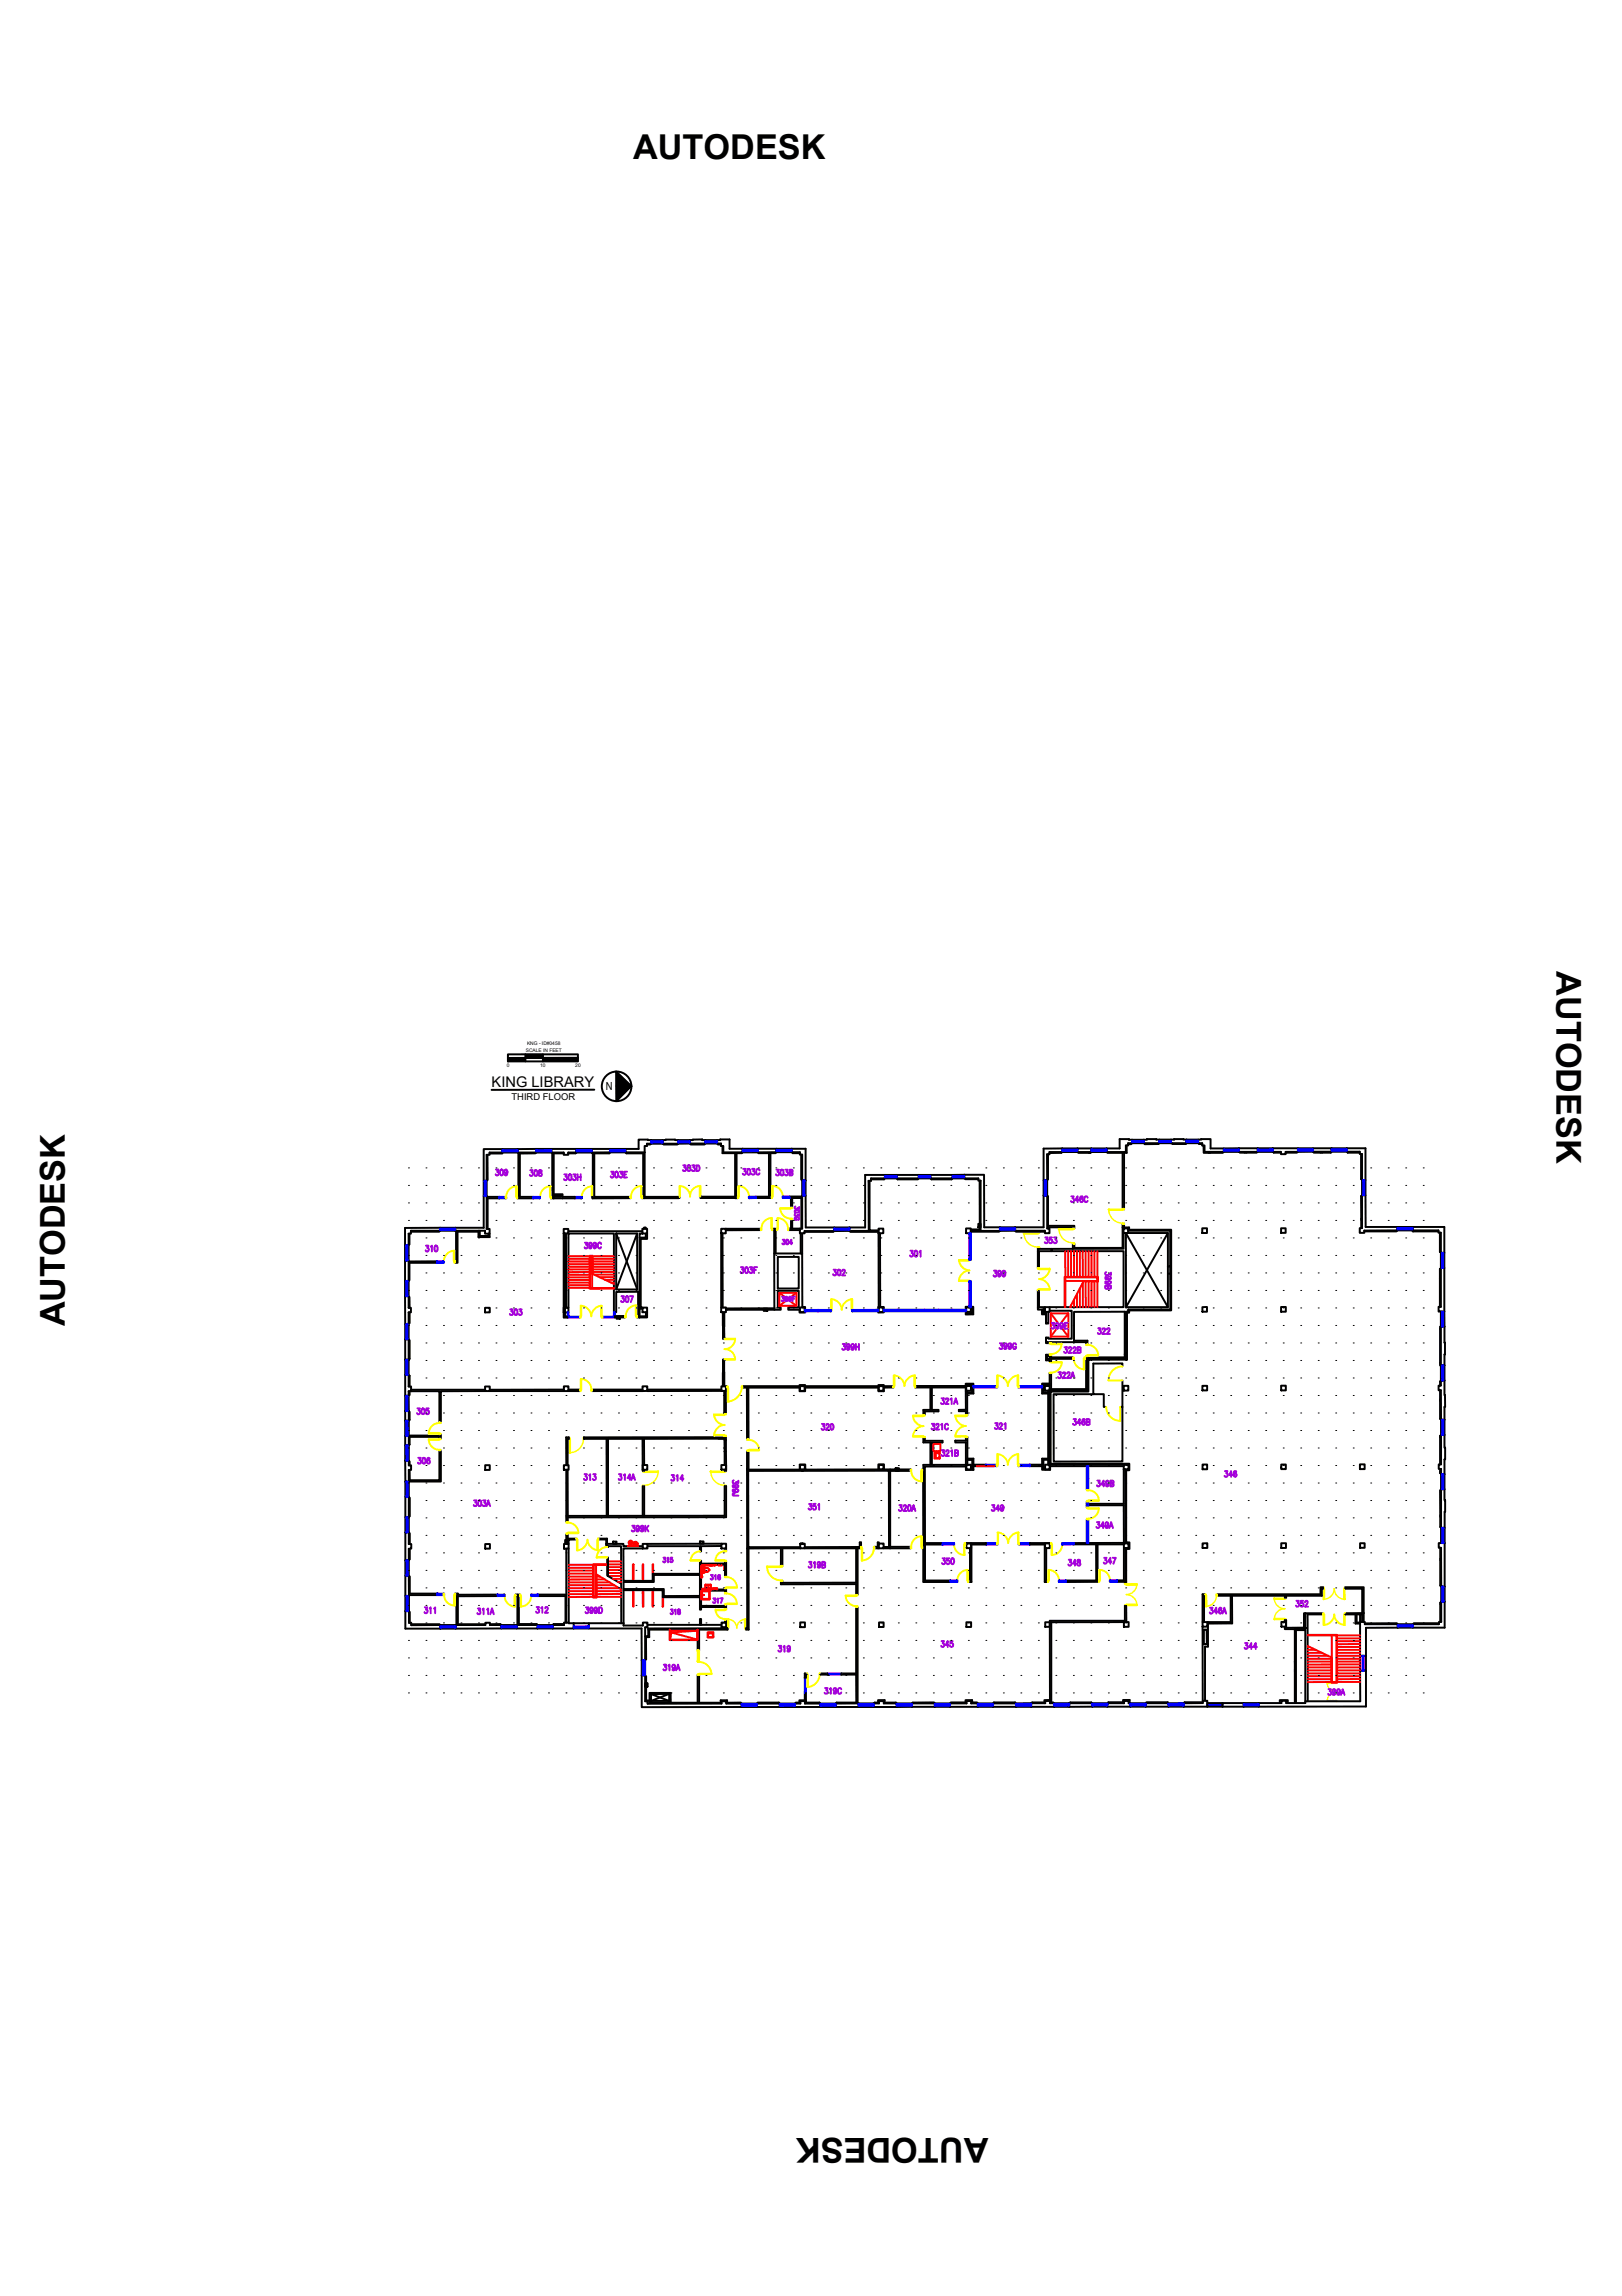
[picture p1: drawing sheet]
<svg xmlns="http://www.w3.org/2000/svg" width="210mm" height="297mm" viewBox="0 0 210 297" stroke-linecap="round" stroke-linejoin="round" font-family="sans-serif">
<defs><g id="words">
<g font-size="4.4">
<text x="76.3" y="20.6">由 AUTODESK 由由由由由</text>
<text x="201.4" y="120" transform="rotate(90 201.4 120)">由 AUTODESK 由由由由由</text>
<text x="8.4" y="177.3" transform="rotate(-90 8.4 177.3)">由 AUTODESK 由由由由由</text>
<text x="133.6" y="276.6" transform="rotate(-180 133.6 276.6)">由 AUTODESK 由由由由由</text>
</g>
<g font-size="3.5">
<text x="106.5" y="166.2">302</text>
<text x="79" y="169.7">307</text>
<text x="140.8" y="173.9">322</text>
<text x="52.6" y="184.1">305</text>
<text x="120.6" y="203.6">350</text>
<text x="141.5" y="203.6">347</text>
<text x="68.1" y="209.9">312</text>
<text x="159.8" y="214.5">344</text>
</g>
<g font-size="3.1">
<text x="85.4" y="209.9">318</text>
<text x="91" y="208.5">317</text>
</g>
<text font-size="1.9" x="63.6" y="140.6">KING LIBRARY</text>
<text font-size="1.4" x="78.4" y="141.1">N</text>
<text font-size="1.2" x="66.2" y="142.4">THIRD FLOOR</text>
<g font-size=".6">
<text x="68" y="136">SCALE IN FEET</text>
<text x="68.2" y="135.2">KNG - ID#0458</text>
<text x="65.6" y="138">0</text>
<text x="69.9" y="138">10</text>
<text x="74.5" y="138">20</text>
</g>
</g></defs>
<!-- layer: A-WALL -->
<g fill="none" stroke="#000" stroke-width=".25">
<path d="M53 159.6v1.4h-.1M56.8 159.2v.1h-3.6M56.9 158.8l-4.5 .1v2.2h.5v2h-.5M56.9 158.8v.4M58.9 158.8v.4M59 159.2v4h-.1v.2h.3v-4.1h2.7M61.9 159.2v.8h1.5v-.4M62.1 159.2v.7h1.1v-.3M62.6 154.7v4.1h-5.7M62.6 154.7h.4M63 152.8v6.2h.4v.6h-.6v-.4h-9.6v.4h-.3v1.5M63 154.8h1.6v.2h-1.5v4"/>
<path d="M63.1 149.4v3.3h-.1M63.4 149.2h1.6v-.5h-2.4v6M65 148.7h2M67 148.7v.4M67.1 149.1v5.7h-.2v.2h2.1v-.2h-1.7v-5.6h2v-.1M69.4 148.6v.5M69.4 148.6l-2.4 .1M69.4 148.6h7.2M71.4 148.6v.5M71.5 149.1v5.7h-.2v.2h.4M71.7 154.5h1.1v.3h1.6M71.7 154.7h.9v.1h-.9"/>
<path d="M71.7 155h2.7M72.9 159h.6l.1 .6h-.7zM72.9 159.6v10.9h.6M72.9 149.2h-1.2v5.8M73.1 159.6v10.7h.3M73.2 159.6l.1 9.6M73.5 159.3h9.6M74.5 149.1v.1h-1M74.6 148.6v.5M75.3 154.8h-.1v.2M76.6 149.1h-3.1v.3h-.6v-.3h-9.5v.3h-.4v3.4h-.4M76.6 148.6h2.4v.5"/>
<path d="M76.6 148.6v.5M76.7 149.2v5.8h4.9v-.2h-4.7v-5.6M76.7 154.8v.2M78.9 149.1v.1h-2.2v-.1M79 149.1h4.4M79 148.6h1.9M79 149.1h-2.4M79.7 159.6h2.8v7.2h-2.8zM79.7 159.6l2.8 7.2M81.1 149.1v.1h2.1v5.6h-.1v.2h.3v-5.9M82.5 159.6l-2.8 7.2M83.1 159h.6v.6h-.6z"/>
<path d="M83.1 159.6h-.3v7.5h-3.1v2.7h-.3v-10.2h-5.8v9.6M83.4 159v-.2h.2v.2M83.4 154.8h4.4v.2h-4.4M83.6 159.6v.5h-.8M83.7 159.6v.7h-.8v8.9h.2M84.1 148v.1h-.4M84.3 147.5v.5M85.8 147.5l-3.2-.1v1.2h-1.7v.5M85.8 148v-.5l.4-.1 1.6 .1v.5M85.9 148v.1h1.8v-.1M87.8 148h-4.1v.3h-.3v.8M87.8 147.5h1.5"/>
<path d="M87.8 154.8h.1v.2h-.1zM89.3 147.9h4v.4h.3v.8h2.5v-.5M89.3 147.9l-1.5 .1M89.4 147.9v.2h1.8v-.2M90.6 154.8h.1v.2h-.1zM91.3 147.5v.4M92.8 147.5l-3.1-.1-.4 .1v.4M92.8 147.9v-.4l1.6-.1v1.2h3.7M92.9 147.9v.2h.4M93.3 159h.6v.6h-.6zM93.3 159.6v9.5M93.5 148.3v.9h1.6v5.8"/>
<path d="M93.5 159.6v9.5M93.9 159h4.6v.1l-4.6 .1M95.1 154.8h-4.4v.2h4.4M96 149.1v.1h-.7v5.6h.2v.2h-.4M96.1 149.1h2M100 159.1h.2M100 159h.2M100.4 149.1v.1h-.7v5.6h.2v.2h-2.1v-.2h1.7v-5.6h-1.3v-.1M100.5 149.1v-.5h-2.4v.5M100.5 148.6h3.8v6.1M102.3 155l.1 1.2h.1v-1.2M102.4 158.9v-1.2h.1v1.2"/>
<path d="M102.5 149.1h1v.3h.3v3.3h.5M102.5 148.6v.5h-4.4M102.6 149.1v.1h.9M103.5 158.9h-1.5v.2h1.5M103.6 159.6v2.6M103.7 149.4v3.2h.1M103.8 152.7v6.2h-.3v.7h.6v-.3h3.9v-.5h-3.7v-4.1h-.5M103.8 154.8h-1.6v.2h1.5v3.9M103.8 159.6v2.6M107.9 159.3v.1h-3.8M109.9 159.2h2.5v-6.4h.3v-.4h13.9v.3h.3v6.5M109.9 158.8v.4"/>
<path d="M109.9 159.2l-1.9 .1M110 159.2v.2h3.7M112.5 152.8v6.4h1.2M113.7 158.9h.6v.6l-.6 .1zM113.7 159.6v10.2h.7v-.7h-.5v-9.5M114.4 152.4v.2h-1.7M114.5 152v.4M116 152v.4M116.1 152.4v.2h2.7v-.2M118.9 152v.4M120.4 152v.4M120.5 152.4v.2h2.7v-.2"/>
<path d="M123.3 152h-11.3v6.8h-4M123.3 152v.4M124.8 152h2.5l.1 6.8h7.7v-6.1M124.8 152v.4M124.8 152h-1.5M124.9 152.4v.2h1.7M125 158.9h.6v.6h-.6zM126.6 158.3h.3v.5h-.3zM126.8 152.7v6.4h-1.2M129.3 159.2v.1h-3.7M129.4 159.2h-3.8v.3M129.4 158.8v.4"/>
<path d="M131.4 158.8v.4M131.4 159.2h-2M131.5 159.2v.1h3.7M134.3 159.3v.2M134.5 159.3v.2M135.1 154.7h.4M135.5 152.7v6.2h.3v.6h-.6v-.3h-3.8M135.5 154.8h.1v4.1M135.6 158.6h3.4v.3M135.6 158.8h3.2v.1M135.6 149.3v3.3h-.1M137.4 149v.1l-1.6 .1"/>
<path d="M137.5 148.6h-2.4v4.1h.4v-3.4h.3v-.3h9.9v-.8h.3v-.3h9.6v.3h.3v.8h2.5M137.5 148.6v.4M139.4 148.6v.4M139.5 149v.1h1.6v-.1M140.9 149.1h.2M141.2 148.6v.4M143.2 148.6v.4M143.3 149v.1h2v7.4M145.3 158.3v3.1h-6.3v-.5M145.4 158.9h.6v.6h-.6zM145.4 159.5v2.1h-9.4v.3h9.4v7.2h-9.6M145.5 158.3v.5h.6v.3h5.5v10.4h-5.5v.3h-.3v6.1h-4.9v4.1h-4.9v9.4h10.1v.8h-.4v9.3h.5v.9h-.5"/>
<path d="M145.8 148.2v.9h-.3v7.4M146 159.5h5.1v4.4M146 159.2h5.4v4.7h-.3M146.4 147.9v.1h-.4M146.5 147.5v.4M148 147.5h.4v-.1h1.6v.5M148 147.5l-3.1-.1v1.2h-7.4M148 147.5v.4M148.1 147.9v.1h1.8v-.1M150 147.4h1.5M151.1 159.5l-5.4 9.6M151.7 147.9v.1h1.7v-.1"/>
<path d="M153.6 147.4h-2.1v.5M153.6 147.4v.5M153.6 147.4h1.5M155.1 147.9v-.5h1.6v1.2h1.7M155.2 147.9v.1h.4M155.6 158.9h.6v.6h-.6zM155.8 148.2v.9h2.4v-.1M160.3 148.6h-1.9v.4h1.9M160.3 148.6h7.7M160.3 149h2.5M160.3 148.6v.4M160.5 149v.1h2.1v-.1"/>
<path d="M162.8 148.6v.4h1.9v-.4M164.8 149v.1h1M165.8 158.9h.6v.6h-.6zM167.8 149v.1h-1.4M169.9 149v-.4h-1.9v.4h-1.6v.3h-.6v-.3h-1.1M169.9 149h2.4M169.9 148.6h6.8v4.1M169.9 149h-1.9M170 149v.1h2.2v-.1M172.3 148.6v.4h2v-.4M174.3 149h1.7v.3h.3v9.6h-.3v.6h.6v-.3h4.2M174.4 149v.1h1.6"/>
<path d="M176.1 149.3v3.3h.2M176.3 152.7h.4v1.9h-.4M176.3 154.7h-.2l.1 4.2M176.7 154.6v4.1h4.1v.5M180.7 159.2v.1h-4.1M180.8 159.2h5.3v.3h.4v9.6h-.3v.6h.3M180.8 159.2v-.5h2v.5M182.8 159.2v.1h3.3M182.8 159.2v-.5h4.1v11M186.3 159.5v2.5h.2M52.4 165.7v2h.5v-2M52.4 167.7v3.6"/>
<path d="M52.4 161.1v4.6M52.4 165.7h.5M52.4 173.3v-2h.5v2M52.4 175.9v2h.5v-2M52.4 173.3v2.6M52.4 177.9v2.7M52.4 173.3h.5M52.4 175.9h.5M52.9 167.7v1.5h.3v.6h-.3v1.5M52.9 177.9v1.5h.3v.6h-.3v.6M52.9 163.2h3.6v.2h-3.5v2.2h-.1M52.9 167.8h.1v1.4"/>
<path d="M52.9 173.4h.1v2.4h-.1M52.9 163.1v2.6M52.9 173.3v2.6M52.9 178h.1v1.4M53 169.8v1.4h-.1M53 180v.5h-.1M53.2 179.8h9.6M62.8 169.2h.6v.6h-.6zM62.8 179.4h.6v.6h-.6zM62.8 180h-5.7v4h-.2v-4h-3.7M63.4 180h9.6M72.9 169.2h.7v.6h-.7z"/>
<path d="M73 179.4h.6v.6h-.6zM73 179.8h-9.6M73.6 179.8h1.5v.2h-1.5M83.1 179.4h.7v.5l-.7 .1zM83.1 179.8h-6.5v.2h6.5M83.8 179.8h9.6M93.3 169.1h.6v.7h-.6zM93.4 179.4h.5v.5h-.5zM93.4 179.9l-9.6 .1M93.5 179.4v-1.8h.2v1.8M93.5 169.8v1.7h.2v-1.7M93.6 176h.1v-.1h-.1v1.7h.1v-.1h-.1"/>
<path d="M93.6 171.5l.1 .1zM93.6 173.1h.1v.1h-.1zM93.6 173.1h.2v.1h-.2zM93.6 171.6v1.5M93.6 175.9h.2v.1h-.2zM93.6 176v1.5M93.7 176v1.5M93.7 171.6v1.5M93.8 179.9v3M93.9 179.4h.2v.1h-.2v3.4M93.9 169.4h6.3M96.1 179.3h7.4v-.1h.7v.1h9.5v-.1h.7v.1h1.2v.2h-1.2v.5h-.7v-.5h-9.5v.5h-.7v-.5h-6.7l.1 6.7h-.2v-6.7h-.6z"/>
<path d="M98.8 169.3h.5v.3h-.5zM100.2 162.2v-3.2h.3v.1h-.1v3.1M100.2 169.3h-6.3M100.7 162.6h2.7v4.1h-2.7zM103.5 169.1h.6v.6h-.6zM103.5 179.3h.6v.6h-.6zM103.8 169.1v-6.9h-3.6v7.2h.8v-.3h-.3v-2.1h2.7v2.1h-1.4v.3h1.5M103.8 169.1h.4v.7h-.7v-.4M113.7 169.1h.6v.6h-.6zM113.7 179.3h.6v.6h-.6zM125 169.1h.9v.9l-.9 .1zM125 179.3v-.3h1v1.3h-.8"/>
<path d="M125 179.5v2.9h-.9v.2h.9v.5M125 169.1h.6v.6h-.6zM125 179.3h.7v.6h-.7zM125 179.3h-6.5v.2h1.9v2.9h-.9v.7h.2v-.5h1.7v-.2h-.8v-2.9h4.4M125.1 179.3v-.1h.7v.9h-.6M125.2 179.9v3.2M125.6 169.2h.2v.7h-.7v-.2M134.3 161.9v2.2h.2v-2.2M134.3 169.1v-2.2h.2v2.2M134.3 161.4v.2M134.5 161.4v.2M134.8 169.4v.6h.6"/>
<path d="M135 169.4v.5h.4M135 169.2h.2M135.2 169.1h.6v.6h-.6zM135.2 179.3h.6v.6h-.6zM135.2 169.1h-.9v.3h.9M135.4 169.7v1.5h.3v-1.5M135.4 173v.8h.6v-.2M135.4 175.3h.6v.3h2.9v.2h-2.9v.3h-.2v-.1h-.4zM135.4 170.1v1.1M135.5 175.4h.4v.4h-.4zM135.6 179.9v9.6M135.8 169.6h2.9v3.6h-3v-.2h-.3v.7h.2v-.1h3.4v-3.9h6.5v5.9h-5.1v.2h.2"/>
<path d="M135.8 179h-.9v1.3h.7M135.8 179.2h-.8v.9h.6M135.8 179.3v-1.7h.2v2.1M136 161.6h-1.7v.3h1.7M138.8 160.9v.7M139 173.6h1.6M139 173.4h1.7M140.7 175.6v-.1h-.1v4.2h-4.8M145.3 176.8v-.4h-3.8v4h1.3v1.6h.3M145.3 178.6v3.4h-.3M145.4 179.3h.6v.6h-.6zM151.1 163.9v5.2h-5.4v-9.6l5.4 9.6"/>
<path d="M151.1 164.8h.3M151.4 164.8l.1 4.6h-5.5v.3h-.3v6.1h-5v4.1h-4.9v9.6h9.6M151.4 163.9v.9M155.6 169.1h.6v.6h-.6zM155.6 179.3h.6v.6h-.6zM165.8 169.1h.6v.6h-.6zM165.8 179.3h.6v.6h-.6zM186.4 179.9v3.7h.1M186.5 169.7v9.5l-.3 .1v.6h.3v3.8M186.5 164.2h-.2v4.9M186.5 178.7h-.1v.6M186.5 162.1h.4"/>
<path d="M186.5 164h.4M186.5 169.7h.4M186.5 178.6h.4M186.9 169.7v1.9M186.9 171.6h-.5v5h.5M186.9 178.6l.1 3.4h-.1v3.6M186.9 171.6v7M52.4 183.8v2h.5v-2M52.4 189v-2h.5v2M52.4 185.8v1.2M52.4 189l.1 2.7M52.4 189h.5"/>
<path d="M52.5 198.3v-2h.4v2M52.5 193.6v2.7M52.5 198.3v3.6M52.5 198.3h.4M52.9 189v.6h.3v.6h-.3v1.5M52.9 198.3v1.5h.3v.5l-.3 .1v1.5M52.9 191.7v1.9h-.4v-1.9M52.9 185.9h.1v1h-.1M52.9 189.1h.1v.5M52.9 198.4h.1v1.4M52.9 193.8h.1v2.4h-.1M52.9 185.8v1.2"/>
<path d="M52.9 193.6v2.7M52.9 191.7h-.4M53 190.2v1.4h-.1M53 191.5h3.9v-3.9h.2v4.1h-4.1M53 185.7h3.9v-.1l.2-.1v.6h-.2v-.2h-3.9M62.8 189.6h.6v.6h-.6zM62.8 199.8h.6v.5h-.6zM73 189.6h.6v.5h-.6zM73 199.7h.6v.6h-.6zM73.1 199.2h.3v.5h-.3zM73.3 190.1v6.8M73.3 198.4v1.3"/>
<path d="M73.3 189.6v-3.6h.3v.1h-.1v3.5M73.5 190.1v6M73.5 198.4v.7M74.6 199.1h-1.1v.6M74.6 199.2h-1v.5M77.5 199.1h1.1v.6M77.5 199.2h1v.5M78.5 199.7h2.2v.3h2.5M78.5 199.7v.3h.1v.1h.1v-.1h1.7v10M78.5 186.1v10M78.7 186.1v10M79.3 199.4h.5v.3h-.5z"/>
<path d="M83.2 189.5h.6v.6h-.6zM83.2 199.7h.6v.6h-.6zM83.2 192.3v3.8M83.4 190.1v.2M83.4 192.3v3.8M90.6 199.4h.4v.3h-.4zM93.4 189.5h.6v.6h-.6zM93.4 199.7h.6v.6h-.6zM93.4 199.7h-9.6M93.8 186.3h.1v1.5h-.1zM93.8 186.1h-10.5l.1 3.4M93.8 185.9l-18.2 .1v.1h7.5l.1 4.2"/>
<path d="M93.8 185.8v.5M93.8 192.2v3.9h-20.5M93.8 187.8v1.7M93.8 190.1v.2M93.9 185.8v.5M93.9 187.8l.1 2.5M94 192.2v4.1h-20.5v.6M96.7 190v20.6h-.2v.2h.4v-10.5M96.9 190.1v-2.4h-.2v2.4h7.5M103.5 189.5h.6v.6h-.6zM103.6 199.7h.5v.6h-.5zM103.7 190.3h.2"/>
<path d="M103.8 199.7h.1h-.3h.3M113.7 189.5h.6v.6h-.6zM113.7 199.7h.6v.6h-.6zM113.7 199.7v-.2h-.1v.6h-.4v.2h.5M114.4 190.1h-10.2v-.6h-.7v.6M114.4 190.1v-.7h-.7v.7M114.4 190.1h3.4v.2h-2.6M115.2 190.1v10.2M115.9 190h.4v.3h-.4zM115.9 190l.2 .3M115.9 190.2l.1 .1M116 190l.3 .3"/>
<path d="M116.1 190l.2 .2M116.2 190l.1 .1M125 185.9v.5h-1.4v.2h1.4v2.9h-4.4v-2.9h1.4v-.2h-2.3v-.5h-.2v.7h.9v2.9h-.9v.6h-.2v.2h.2v9.8h-.1v.2h.1M125 185.9h.2v3.6M125 183.1h.2M125 189.7h-5.3v9.9M125.1 189.5h.6v.6h-.6zM125.1 199.8h-.2v-.2h2.7v.2h-1.9M125.2 188.7h.8v.8h1.6v.2h-1.6v.5h-1v-.5M125.2 188.9h.6v1.1h-.1M135.2 189.5h.6v.6h-.6zM135.2 199.7h.7v.6h-.7z"/>
<path d="M135.6 188.7h-.7v.8h-1.6v.2h1.6v.4h1v-.4M135.6 188.9h-.6v1.1h.2M135.8 189.7h9.6M135.9 199.8h.1v-.2h-2.7v.2h1.9v4.9h.4v-.2h-.2v-4.2M141.5 180.4h-5.2l.1 8.7h8.9v-7.1M145.4 189.5h.6v.6h-.6zM145.4 190.1v4.4h-4.8v.2h4.8v4.9h-6.5v.2h2.9M145.6 190.1v9.6M155.6 189.5h.6v.6h-.6zM155.6 199.7h.6v.6h-.6zM165.8 199.7h.6v.6h-.6zM165.8 189.5h.6v.6h-.6z"/>
<path d="M176 189.4h.6v.7h-.6zM176 199.7h.6v.5h-.6zM186.4 190v.6h.1M186.5 183.7v5.7h-.3v.6h.3v9.6M186.5 199.6h-.3v.6h.3v5.1M186.5 192.8h-.1v4.8h.1M186.5 185.7h-.1v3.7M186.5 183.7h.4M186.5 185.6h.4M186.5 190.7h.4M186.5 192.7h.4M186.5 199.6h.5"/>
<path d="M186.9 185.6v1.7h.1l-.1 5.4M186.9 192.7v1.4h.1v3.6h-.5M187 197.7v12.9h-4.2v-.5h-1.9v.5M52.5 201.9v1.9h.4v-1.9M52.5 208.4v-1.9h.4v1.9M52.5 203.8v2.7M52.5 208.4v2.3h4.5M52.5 201.9h.4M52.5 208.4h.4M52.9 203.9h.1v2.3h3.6v.2h-3.7M52.9 203.8v2.7M52.9 208.4v1.5h.3v.4l3.8-.1"/>
<path d="M52.9 208.5h.1v1.4M53 200.4v1.3h-.1M53.2 210.1h3.7v.1M57 210.2h2v.5h-2M57 210.2v.5M59 210.2h3.8v-.3h.6v.3h6.2M63.4 210.1h1.4v.1M64.4 206.5h-5.1v3.6h3.5M64.4 206.3h-5.1v-.1h-.4v.2h.2v3.8M64.9 210.2v.5h2v-.5M64.9 210.7h-5.9M65.2 206.5v-.2l.1 .2"/>
<path d="M66.9 210.7h2.7M67 206.3h-.3v.2h.3M69.6 206.3h3.7M71.5 210.7h2.7M73.3 200.3v9.6M73.6 200.3v9.6M74.2 210l-1.2-.1v.3M74.2 210h2v.7h-2M74.2 210v.7M76.2 210.7h6.8v4.1M76.2 210h4.5M78.6 201.5h.1v2.4l-.1-.1z"/>
<path d="M78.7 203.9l1.7 1M80.7 204.7h3.9v-.9h6v2.7h-4.7v-.9h-5.2zM83 214.8h.5v5.3h.3v.3h9.6v-.3h.6v.3h9.6v-.3h.6v.3h3.9M83 216.8v4.1l13-.1M83 216.8h.5M83 214.8v2M83.2 200.3h-2.5v4.2h3.8v-.9h6.1v-1.7h.1v.4h3.1v-.3h.2v2h-.2v-1.6h-3.1v3.2h3.1M83.5 216.9h.1v.9M83.5 217.8h.3v.4h-.3zM83.5 217.8h.1M83.7 217.8l-.2 .1M83.8 210.2h6.8v-.7h.1v.7h2.7"/>
<path d="M83.8 217.8l-.3 .3M83.8 217.9l-.3 .3M83.8 218l-.2 .2M83.8 218.2h-.1M84 210.8v1h-.4M84.1 219h2.6M90.3 216.7v3.6h-6.2v-.3h-.5v-1.8M90.3 210.8v2.7M90.5 216.7v3.6h2.8v-.3h.8v.3h1.8v.1M90.5 210.8v2.7M90.6 204.3h.1M93.4 200h-2.7v.7h-.1v-.7h-6.8"/>
<path d="M93.4 209.9h.6v.6h-.6zM93.8 205.8h-3.1v2.4h-.1v-1.6h-4.8v-.9h-5.1v4.6h2.5v-.4h.6v.6h-.3v4.2h.1v-3M93.8 200.3v.3h.2v-.3M93.8 209.9v-.4h.2v.4M94 210.5v.2h-10.1v1h-.4M94 210.6h.1v.2h-10.2M96.7 200.3h4.4v2.4M103.6 209.9h.6v.6h-.6zM103.6 200.3h-2.4v2.4M104.1 219v1h-.7v.3h-.4v.1M104.1 200.2l7.2-.1v-.6h.1v.8h-7.3M104.3 219v1.3h1.8v.1"/>
<path d="M104.3 216.6h.1v-.1h-.3v.6M104.3 216.6h.1M104.3 216.6v.5M106.1 216.5h1v.1h-1M110.8 200.3v4.5h-9.6v-.3M111 200.3v6h-.2v-1.4l-9.7 .1v-.5M113.8 209.9h.5v.6h-.5zM114.3 200.1h.7v-9.8h-18.2v9.9h6.8M115.2 200.1h2.6v.2h-3.5M125.1 209.9h.6v.6h-.6zM135.3 209.9h.6v.6h-.6zM141.9 204.5h-4v.2l4.3-.1v-.1"/>
<path d="M145.4 209.9h.7v.6h-.7zM145.6 207.7v2h-9.7v10.2M145.6 204.6v.3M145.7 204.6v.3M145.7 207.7l.1 2.2h-9.8v10.3M155.6 209.9h.6v.5h-.6zM155.6 210.4v9.6M155.6 209.9v-3.6h.4v.1h-.2v3.5M155.8 210.8h.4v1.9h-.4zM156.2 209.9h.1v3.1h-.4v7M159.3 206.4v3.5h-3M159.4 206.4l.1 3.6h-3.2"/>
<path d="M165.8 209.8h.6v.6h-.6zM166.3 210.4v.4h1.3M166.3 206.4v.3M166.3 209.6v.2M166.4 206.4v.3M168.9 208.7h-.2v1.9h-2.3v-1M168.9 208.7v2h-1.3v9.6M168.9 208.7h2.3M169.1 210.6h-.2v.1M171.2 205.5h-.1v.9h-13.6M171.2 205.3h-.3v1h-13.4M171.2 208.9h-2v11.2"/>
<path d="M174.1 205.5h2.2v3.2M174.1 205.3h2.4v3.4M174.1 208.9h1.3v1.1h.6M176 209.9h-.4v-1h.4v5.3h.8v-3.6h4.1M176 216.2h.8M176 214.2v2M176.1 208.9h.2v.9h-.2zM176.5 208.7v1.1h.1v.3h4.3M176.5 208.7h-2.4M176.6 210h4.2v.1M176.8 214.2v6.6h-13.9v-.5h2.9v-.3h.6v.3h2.5v-.2h7.1v-3.9M180.9 210.6h1.9"/>
<path d="M183 210h3.2M186.4 200.2v4.9h.1M186.5 205.3v4.5h-.3v.3h-3.4M186.5 207.3h-.1v2.5M186.5 207.2h.5M186.5 205.3h.5M84.1 220.2l.1-.4v.4M84.2 220.2h-.1M84.3 220.1l2.3-1-2.3 .1 2.3 .9M84.3 220.1v-1l-.2-.1v1.3h2.7v-1.3l-.2 .1v1M84.3 220.1h2.3M86.7 220.2v-.4v.4"/>
<path d="M86.7 220.2h.1M96 220.4v.4M96 220.8h20M97.9 220.4v.4M98.1 220.4v-.1h2.7v.1M100.9 220.4v.4M102.9 220.4v.4M106.2 220.4v.4M108.1 220.4v.4M111 220.3v-12.4h-.2v8.6h-1.9v.1h1.9v3.7h-2.5v.1M111.1 220.4h2.7v-.3h.6v.3h10.7v-.3h.6v.3h5.8M111.1 220.4v.4"/>
<path d="M111.1 220.4h-3M113.1 220.4v.4M113.2 220.4v-.1h.4v-.4h.9v.4h1.4v.1M116 220.4v.4M118 220.8h20.4M118 220.4v.4M118 220.8h-2M118.1 220.4v-.1l2.8-.1v.2M121 220.4v.4M122.9 220.4v.4M123 220.4v-.2h2v-.3h.8v.3h.6v.2M126.5 220.4v.4"/>
<path d="M128.5 220.4v.4M128.6 220.4v-.2h2.8v.2M131.5 220.4v.4M133.4 220.4h1.9v-.3h.6v.3h9.6v-.3h.6v.3h7.1M133.4 220.4v.4M133.4 220.4h-1.9M133.6 220.4v-.2h1.6v-.3h.8v.3h.3v.2M136.4 220.4v.4M138.4 220.4v.4M138.5 220.4v-.2h2.7v.2M141.4 220.8h21.5M141.4 220.4v.4"/>
<path d="M141.4 220.8h-3M143.3 220.4v.4M143.4 220.4v-.2h1.9v-.3h.9v.5M146.3 220.4v.4M148.2 220.4l.1 .4M148.4 220.4v-.2h2.7v.2M151.2 220.4v.4M153.2 220.4v.4M155.6 220.2h-2.3v.2M156.2 220.3v-.3h-.6v.3l-2.4 .1M156.2 220.3h6.7M156.2 220.3v.5"/>
<path d="M158.2 220.3v.5M160.9 220.3v.5M165.6 220.3v-.4h1.1v.4M168.9 220.1v-9.2h-1.2v9.4"/>
</g>
<!-- layer: A-DOOR -->
<g fill="none" stroke="#ff0" stroke-width=".19">
<path d="M132.5 159.6a1.81 1.81 0 0 0 1.8 1.7M137 159.1a1.81 1.81 0 0 0 1.9 1.7M143.5 156.5a1.81 1.81 0 0 0 1.8 1.7M75.5 186.1a1.81 1.81 0 0 1-1.7 1.8M85.2 190.4a1.81 1.81 0 0 1-1.8 1.8M92 190.4a1.81 1.81 0 0 0 1.8 1.8M94.3 209.5a1.12 1.12 0 0 1 1 1.1 1.13 1.13 0 0 1 1.1-1.1M147.1 205a1.35 1.35 0 0 1-1.3 1.3 1.36 1.36 0 0 1 1.3 1.3M157.4 206.4a1.36 1.36 0 0 1-1.3 1.4M164.9 206.9a1.35 1.35 0 0 0 1.4 1.2 1.31 1.31 0 0 0-1.4 1.3M171.4 206.9a1.35 1.35 0 0 0 1.3-1.4 1.36 1.36 0 0 0 1.3 1.4M171.8 217.7v.3"/>
<path d="M171.8 219.8v.2M171.8 218.1l.1 .2M171.9 219.5l-.1 .2M171.9 218.4l.1 .1M172 219.3l-.1 .1M172.1 218.6l.2 .1M172.3 219.1l-.2 .1M172.4 218.8h.2M172.6 219h-.2M172.7 218.9h.2h-.2"/>
</g>
<g fill="none" stroke="#ff0" stroke-width=".25">
<path d="M65.4 154.8h.1v.2h-.1zM65.5 154.8a1.37 1.37 0 0 1 1.4-1.3v1.3M66.8 153.5v1.3h.1M66.9 154.8v.2zM69.8 154.8l.1 .2zM71.2 153.5v1.3h.1M71.2 153.5l.1 1.3M71.3 154.8v.2zM71.3 153.5a1.37 1.37 0 0 0-1.4 1.3M76.6 153.5v1.3h.1v-1.3M76.7 153.5a1.39 1.39 0 0 0-1.4 1.5h-.1M81.6 154.8h.1v.2h-.1z"/>
<path d="M83 153.5v1.3M83 154.8h.1v.2h-.1zM83 153.4a1.37 1.37 0 0 0-1.3 1.4M88 153.4l-.1 1.4v-1.4a1.37 1.37 0 0 1 1.4 1.4M90.6 153.4v1.4v-1.4M90.7 153.4a1.37 1.37 0 0 0-1.4 1.4M95.5 154.8h.1v.2h-.1zM95.6 153.5v1.3M95.6 153.4a1.37 1.37 0 0 1 1.3 1.4M96.9 154.8l.1 .2zM98.5 158.9v.2zM99.8 157.6v1.3h.1"/>
<path d="M99.9 154.8v.2zM99.9 158.9l.1 .2zM99.9 157.6v1.3M99.9 157.6a1.37 1.37 0 0 0-1.4 1.3M99.9 153.4v1.4M99.9 153.4a1.37 1.37 0 0 1 1.4 1.4M100 153.4v1.4h-.1M100.5 159h.1v.1h-.1zM100.7 157.6l-.1 1.4M101.3 154.8l.1 .2zM102 159v-.1v.2zM102 159a1.37 1.37 0 0 0-1.4-1.4v1.4"/>
<path d="M102.3 157.7h.2h-.2zM102.3 156.2h.2v.1h-.2zM102.3 156.3h-1.3a1.37 1.37 0 0 0 1.3 1.4M102.3 156.3l-1.3 .1M132.5 159.5l1.8 .1zM134.3 159.5h.2h-.2zM137 159h1.8v.1zM138.8 158.9l.2 .1zM143.5 156.5h1.8zM145.3 156.4h.2v.1h-.2zM145.3 158.3h.2v.1h-.2zM57.4 163.2v.2z"/>
<path d="M58.7 161.8v1.4h.1M58.8 163.2l.1 .2zM58.8 161.8v1.4M58.8 161.8a1.37 1.37 0 0 0-1.3 1.4M75.1 179.8v.2zM75.1 168.9v1.4v.2l.1-.2v-1.4M75.1 178.4v1.4M75.2 168.9a1.47 1.47 0 0 1 1.3 1.4M75.2 178.4a1.37 1.37 0 0 1 1.3 1.4M75.2 178.4v1.4h-.1M76.5 179.8h.1v.2h-.1zM77.9 168.9a1.47 1.47 0 0 0-1.4 1.4"/>
<path d="M94.1 179.4h.1v.1h-.1zM94.2 179.5v1.8M95.1 173.3h-1.3v-.1h1.3a1.33 1.33 0 0 1-1.3 1.3 1.37 1.37 0 0 1 1.3 1.4h-1.3l1.3-.1M96 179.3h.1v.2h-.1zM96 179.5a1.98 1.98 0 0 1-1.8 1.8v-1.8M107.6 168.1l-.1 1.6 .1-.2v-1.4M107.6 168.1a1.47 1.47 0 0 1 1.3 1.3M110.2 168.1v1.4h.1v.2v-1.6M110.3 168.1a1.47 1.47 0 0 0-1.4 1.3M115.7 178l-.1 1.5 .1-.2v-1.3M115.7 177.9a1.47 1.47 0 0 1 1.4 1.4 1.44 1.44 0 0 1 1.3-1.4M118.3 178v1.3h.1l.1 .2-.1-1.5"/>
<path d="M124.1 163h1.3v-.1h.2l-.2 .2h-1.3M124.1 165.7h1.3h.2v.1h-.2v-.1h-1.3M124.1 163a1.47 1.47 0 0 0 1.4 1.4 1.44 1.44 0 0 0-1.4 1.3M129 178v1.5h.1l-.1-.2h.1v-1.3M129.1 177.9a1.47 1.47 0 0 1 1.3 1.4M131.7 178v1.3h.1v.2v-1.5M131.8 177.9a1.47 1.47 0 0 0-1.4 1.4M134.3 161.3h.2v.1h-.2zM135.8 175.2h.2v.1h-.2zM135.8 173.8h.2zM135.8 164.2h-1.3v-.1h-.2h1.5a1.43 1.43 0 0 1-1.3 1.4 1.44 1.44 0 0 1 1.4 1.3h-1.4v.1h-.2v-.1h.2h1.3M135.8 177.6h.2z"/>
<path d="M135.8 176.1h.2v.1h-.2zM136 173.8h1.4a1.37 1.37 0 0 1-1.4 1.4M136 173.8v.1h1.4M136 176.2l1.4 .1M137.4 176.2h-1.4M137.4 176.2a1.37 1.37 0 0 1-1.4 1.4M138.8 160.8h.2v.1h-.2zM138.9 175.6h.1v.2h-.1zM139 175.8a1.37 1.37 0 0 0 1.3 1.4M140.3 175.6h.1v.2h-.1zM140.3 175.8h-.1v1.4M140.3 175.8v1.4"/>
<path d="M140.6 175.4h.1v.1h-.1zM140.7 175.4h1.4M140.8 174a1.37 1.37 0 0 1 1.3 1.4M142.1 175.3l-1.4 .1M143.4 178.6h1.9M145.3 176.8a1.81 1.81 0 0 0-1.8 1.8M55.5 185.4h1.3v.1M55.5 186.2a1.37 1.37 0 0 0 1.4 1.4M55.5 185.5h1.3M55.5 186.2h1.3M56.8 185.5h.2l-.2 .1zM56.8 187.6h.2z"/>
<path d="M56.8 186.1h.2v.1h-.2zM56.8 186.2l-1.3 .1M56.8 184.1a1.37 1.37 0 0 0-1.3 1.4M73.3 196.9h.2v.1h-.2zM73.3 198.4h.2h-.2zM73.5 198.4h1.3M73.5 197a1.37 1.37 0 0 1 1.4 1.3M73.6 186h.1v.1h-.1zM73.7 186.1h.1v1.9h-.1zM74.8 198.3h-1.3v.1M75.5 186l.1 .1zM83.2 190.3h.2v.1h-.2z"/>
<path d="M83.2 192.2h.2v.1h-.2zM83.4 190.4h1.8zM92 190.4h1.8h-1.8zM92.4 183.1h1.4v-.1l.1-.1-1.5 .1a1.48 1.48 0 0 0 1.4 1.4M92.4 185.6h1.4v.1l.1 .1-1.5-.1M93.8 184.3a1.47 1.47 0 0 0-1.4 1.4M93.8 190.3l.2 .1zM93.8 192.2h.2zM96.7 186.2l.2 .1zM96.7 187.6l.2 .1zM96.9 187.6h1.3M96.9 186.3a1.37 1.37 0 0 1 1.3 1.3"/>
<path d="M98.2 187.6h-1.3M117.8 190.1h.1v.2h-.1zM117.9 190.3a1.37 1.37 0 0 0 1.4 1.4v-1.4M118.1 183.2h1.4v-.1h.2h-1.6a1.48 1.48 0 0 0 1.4 1.4M118.1 185.8h1.4v.1h.2h-1.6M119.2 198.8l.1 1.3M119.3 190.1v.2zM119.3 190.3h-.1v1.4M119.3 198.8v1.3M119.3 198.7a1.37 1.37 0 0 0-1.4 1.4M119.5 184.5a1.47 1.47 0 0 0-1.4 1.3M123.6 183.1h1.6l-.2 .1h-1.4"/>
<path d="M123.6 183.1a1.47 1.47 0 0 0 1.4 1.4M123.6 185.8h1.4l.2 .1h-.2h-1.4M125 184.5a1.47 1.47 0 0 0-1.4 1.3M129.1 198.3v1.3h-.1v.2h.1l.1-.2v-1.3M129.1 198.3a1.47 1.47 0 0 1 1.4 1.3M129.1 188.1v1.4l-.1 .2v-.2h.1v-1.4a1.43 1.43 0 0 1 1.3 1.4M131.7 188.1v1.4l.1 .2h.1v-.2h-.1v-1.4a1.43 1.43 0 0 0-1.4 1.4M131.7 198.3v1.3l.1 .2h.1v-.2h-.1v-1.3M131.8 198.3a1.47 1.47 0 0 0-1.3 1.3M136 199.6h.1v.2h-.1zM136.1 199.8l.1 1.4M136.1 199.8v1.4"/>
<path d="M137.4 199.6l.1 .2zM137.5 199.8a1.37 1.37 0 0 1-1.4 1.4M140.6 196.5h.2v.1h-.2zM140.6 195h.2v.1h-.2zM140.6 192.8h.2zM140.6 194.2h.2v.1h-.2zM140.8 195.1h1.4a1.37 1.37 0 0 1-1.4 1.4M140.8 195.1l1.4 .1M140.8 194.2h1.4M140.8 192.8a1.37 1.37 0 0 1 1.4 1.4M142.2 194.1l-1.4 .1M143.2 182a1.81 1.81 0 0 0 1.8 1.8v-1.8"/>
<path d="M57.4 206.2l.1 .2zM57.5 206.4a1.37 1.37 0 0 0 1.3 1.3v-1.3M58.8 206.2h.1v.2h-.1zM58.8 206.4v1.3M65.3 206.5a1.37 1.37 0 0 0 1.4 1.3M66.6 207.8v-1.3h.1v-.2v1.5M74.7 200.6v-1.4l-.1-.2 .1 .2v1.4M77.2 201.4h1.4v.1h-1.4M77.3 200.6v-1.4l.1-.2h.1v.2h-.1v1.4a1.45 1.45 0 0 1-1.4-1.4 1.47 1.47 0 0 1-1.3 1.4M78.6 200.1a1.37 1.37 0 0 0-1.4 1.4M89.4 201.8h1.2v.1h-1.2M90.3 214.9l.2 .1z"/>
<path d="M90.3 216.6h.2v.1h-.2zM90.3 213.5h.2v.1h-.2zM90.3 216.7h.2M90.3 213.5h.2M90.3 213.6v1.3M90.4 213.6v1.3M90.5 213.6v1.3M90.5 215a1.66 1.66 0 0 1 1.6 1.6h-1.6M90.6 200.7a1.26 1.26 0 0 0-1.2 1.2M92.1 216.5l-1.6 .1M92.6 201.8h1.2v.1M93.8 204l.2 .1z"/>
<path d="M93.8 200.6h.2v.1h-.2zM93.8 201.9l.2 .1zM93.8 200.7a1.2 1.2 0 0 0-1.2 1.2h1.2M94 204a1.37 1.37 0 0 1 1.4 1.4M94.1 210.6l.1 .2zM94.2 209.5h.1v1.1h-.1zM96.4 209.5h.1v1.1zM96.5 210.6v.2zM99.2 202.7h1.9v-.1h.1l-.1 .1h-1.9M99.3 202.6a1.81 1.81 0 0 0 1.8 1.9M101.1 204.5h.1zM104.4 216.5l.1 .2z"/>
<path d="M104.5 216.7v1.6M106.1 216.5v.2zM106.1 216.7a1.66 1.66 0 0 1-1.6 1.6M110.8 207.8h.2v.1h-.2zM110.8 206.3h.2v.1h-.2zM110.8 206.4h-1.4a1.37 1.37 0 0 0 1.4 1.4M110.8 206.4l-1.4 .1M111.4 200.1h.1v.2h-.1zM111.5 200.3l.1 1.6M113.1 200.1h.1v.2h-.1zM113.1 200.3a1.66 1.66 0 0 1-1.6 1.6v-1.6M117.8 200.1h.1v.2h-.1z"/>
<path d="M119.3 200.1h.1v.2h-.1zM135.6 204.5l.1 .2zM135.7 203.1v1.4M135.7 203.1a1.37 1.37 0 0 1 1.3 1.4M137 204.5h.1v.2h-.1zM145.6 204.9h.1v.1h-.1zM145.6 207.7h.1zM145.7 205l1.4-.1v.1zM145.7 207.6h1.4v.1h-1.4zM156 206.3v.1zM156 206.4l.1 1.4h-.1zM157.4 206.3h.1v.1h-.1z"/>
<path d="M164.9 206.8h1.4v.1h-1.4zM164.9 209.4l1.4 .1zM166.3 206.7h.1v.1h-.1zM166.3 209.5h.1v.1h-.1zM171.2 205.3l.1 .2zM171.3 205.5h.1v1.4h-.1zM171.3 210.2l-.1-1.5 .1 .2h.1v1.3M171.8 217.7h.2M172.1 217.7h.2M172.4 217.7h.2M172.6 208.9a1.48 1.48 0 0 0 1.4 1.3l.1-1.5-.1 .2h-.1v1.3M172.7 208.9a1.47 1.47 0 0 1-1.4 1.3"/>
<path d="M172.7 217.7h.2M172.9 217.7h.1zM173.9 205.5l.1 1.4h-.1zM174 205.3h.1v.2h-.1zM171.8 220h.2M172.1 220h.2M172.4 220h.2M172.7 220h.2M172.9 220l.1 .1z"/>
</g>
<!-- layer: A-GLAZ -->
<g fill="none" stroke="#00f" stroke-width=".25">
<path d="M57 159v.1h-.1v-.1h2v.1h-.1v-.1M57 159h1.8M57 159.1h1.8M62.7 152.9h.2v-.1h-.2v1.9h.2h-.2M62.8 152.9v1.8M62.9 152.9v1.8M64.6 154.8l.1 .2zM64.7 154.8h.7M64.7 155h.7M64.7 154.9h.7M65.1 148.8v.2h-.1v-.2h2v.2h-.1v-.2M65.1 148.9h1.8"/>
<path d="M65.1 149h1.8M65.4 154.8h.1v.2h-.1zM69 154.8l.1 .2zM69.1 154.8h.7M69.1 155h.7M69.1 154.9h.7M69.4 148.8l.1 .2zM69.5 148.9h1.8M69.5 149h1.8M69.8 154.8l.1 .2zM71.3 148.8h.1v.2h-.1zM71.3 148.8h-1.8"/>
<path d="M74.4 154.8l.1 .2zM74.5 154.8h.7M74.5 155h.7M74.5 154.9h.7M74.7 148.8v.1h-.1v-.1h2v.1h-.1v-.1M74.7 148.9h1.8M75.2 154.8h.1v.2h-.1zM79 148.8v.1v-.1h1.9v.1v-.1M79 148.9h1.9M84.3 147.6v.2zM84.3 147.6h1.4M84.3 147.7h1.4"/>
<path d="M84.3 147.8h1.4M85.7 147.6v.2M87.8 147.6v.2zM87.8 147.8h1.4M87.8 147.6h1.4M87.8 147.7h1.4M89.2 147.6v.2M91.3 147.6h.1v.2h-.1zM91.4 147.8h1.3M91.4 147.6h1.3M91.4 147.7h1.3M92.7 147.6h.1v.2h-.1"/>
<path d="M92.7 147.6v.2M96.2 148.8v.1h-.1v-.1h2v.1h-.1v-.1M96.2 148.9h1.8M96.9 154.8l.1 .2zM97 154.8h.7M97 154.9h.7M97.7 154.8h.1v.2h-.1zM97.7 155h-.7M98 148.9h-1.8M100.6 148.8v.1h-.1v-.1h2v.1h-.1v-.1M100.6 148.9h1.8M101.3 154.8l.1 .2z"/>
<path d="M101.4 154.8h.7M101.4 155h.7M101.4 154.9h.7M102.1 154.8l.1 .2zM104 152.8v1.8M104.1 152.8h-.1v-.1h.1v2h-.1v-.1h.1M108 158.9v.2v-.2h1.9v.2h-.1v-.2M108 159h1.8M108 159.1h1.8M114.5 152.2h.1v.1h-.1zM114.6 152.3h1.4M114.6 152.2h1.4"/>
<path d="M116 152.2v.1M118.9 152.2h.1v.1h-.1zM119 152.3h1.3M119 152.2h1.3M120.3 152.2v.1M123.3 152.2v.1zM123.3 152.3h1.4M123.3 152.2h1.4M124.7 152.2v.1M125.4 159.5h.2v.1h-.2zM125.4 159.6v3.3M125.5 159.6v3.3"/>
<path d="M125.6 159.6v3.3M129.5 158.9v.2h-.1v-.2h2v.2h-.1v-.2M129.5 159h1.8M129.5 159.1h1.8M135.2 152.8l.1-.1h-.1v2h.1v-.1h-.1M135.3 152.8v1.8M137.5 148.7v.2v-.2h1.9v.2h-.1v-.2M137.5 148.9h1.8M137.5 148.8h1.8M141.3 148.7v.2h-.1v-.2h2v.2h-.1v-.2M141.3 148.9h1.8M141.3 148.8h1.8"/>
<path d="M146.5 147.6h.1v.2h-.1zM146.6 147.7h1.3M146.6 147.8h1.3M146.6 147.6h1.3M147.9 147.6h.1v.2h-.1M147.9 147.6v.2M150 147.6l.1 .2zM150.1 147.7h1.4M150.1 147.8h1.4M150.1 147.6h1.4M151.5 147.6v.2M153.6 147.6v.2z"/>
<path d="M153.6 147.7h1.4M153.6 147.8h1.4M153.6 147.6h1.4M155 147.6v.2M158.4 148.7v.2v-.2h1.9v.2v-.2M158.4 148.9h1.9M158.4 148.8h1.9M162.8 148.7v.2zM162.8 148.9h1.8M162.8 148.8h1.8M164.6 148.7l.1 .2zM164.6 148.7h-1.8"/>
<path d="M168 148.7v.2v-.2h1.9v.2l-.1-.2M168 148.8h1.8M168 148.9h1.8M172.4 148.7v.2h-.1v-.2h2v.2h-.1v-.2M172.4 148.8h1.8M172.4 148.9h1.8M176.4 152.7h.2h-.2v1.9h.2v-.1h-.2M176.5 152.7v1.8M176.6 152.7v1.8M180.9 158.9l-.1 .1v-.1h2v.1h-.1v-.1M180.9 159h1.8M52.6 161.2h.1v-.1h-.1v2h.1l-.1-.1"/>
<path d="M52.6 165.8h.1v-.1h-.1v2h.1v-.1h-.1M52.6 171.4l.1-.1h-.1v2h.1v-.1h-.1M52.6 176h.1v-.1h-.1v2h.1v-.1h-.1M52.6 161.2v1.8M52.6 165.8v1.8M52.6 171.4v1.8M52.7 176v1.8M52.7 161.2v1.8M52.7 165.8v1.8M52.7 171.4v1.8M56.5 163.2l.1 .2zM56.6 163.2h.8"/>
<path d="M56.6 163.4h.8M56.6 163.3h.8M57.4 163.2v.2zM73.5 169.8v.7h1.6v-.2h-1.5v-.5M104.2 169.5l.1 .2zM104.2 169.5h1.6M104.2 169.7h1.6M104.3 169.6h1.5M105.8 169.5l.1 .2zM105.9 169.5h1.6M105.9 169.7h1.6M105.9 169.6h1.6"/>
<path d="M107.5 169.5l.1 .2zM110.3 169.5v.2zM110.3 169.5h1.6M110.3 169.6h1.6M111.9 169.5l.1 .1zM111.9 169.6l-1.6 .1M112 169.6h1.6M113.6 169.4l.1 .2zM113.6 169.4l-1.6 .1M114.4 169.4h.1v.2h-.1zM114.5 169.6h1.6M114.5 169.4h1.6"/>
<path d="M116.1 169.4l.1 .2zM116.2 169.6h1.7M116.2 169.4h1.7M117.9 169.4v.2zM117.9 169.6h1.7M117.9 169.4h1.7M119.6 169.4l.1 .2zM119.7 169.6h1.7M119.7 169.4h1.7M121.4 169.4h.1v.2h-.1zM121.5 169.6h1.7M121.5 169.4h1.7"/>
<path d="M123.2 169.4v.2zM123.2 169.4h1.7M123.2 169.6h1.7M124.9 169.4h.1v.2h-.1zM124.9 169.5l-1.7 .1M125.4 165.7h.2v.1h-.2zM125.4 169h.2v.1h-.2zM125.4 162.9h.2v.1h-.2zM125.4 165.8v3.2M125.5 165.8v3.2M125.6 165.8v3.2M126 179.3v.2z"/>
<path d="M126 179.3h3M126 179.5h3M129 179.3l.1 .2h-.1zM129 179.4h-3M131.8 179.3v.2zM131.8 179.3h3M131.8 179.5h3M131.8 179.4h3M134.8 179.3h.1v.2h-.1zM186.6 162.2h.2v-.1h-.2v1.9h.2h-.2M186.6 169.7h.2h-.2v1.9h.2h-.2M186.6 176.6l.2 .1z"/>
<path d="M186.6 176.7v1.8M186.6 178.5l.2 .1zM186.7 162.2v1.8M186.7 169.7v1.9M186.7 176.7v1.8M186.8 162.2v1.8M186.8 169.7v1.9M186.8 176.7v1.8M52.6 183.9v1.9h.2v-.1h-.2M52.6 187h.2v.1h-.2zM52.6 187.1v1.8M52.6 188.9l.2 .1z"/>
<path d="M52.6 191.8h.2v-.1h-.2v1.9h.2h-.2M52.6 196.4h.2v-.1h-.2v2h.2v-.1h-.2M52.7 183.9v1.8M52.7 187.1v1.8M52.7 191.8v1.8M52.7 196.4v1.8M52.7 183.9l.1 1.8M52.8 187.1v1.8M52.8 191.8v1.8M52.8 196.4v1.8M74.6 199.1v.1M77.5 199.1v.1"/>
<path d="M127.6 189.5v.2zM127.6 199.6h.1v.2h-.1zM127.6 199.6h1.4M127.6 189.5h1.4M127.6 189.7h1.4M127.6 189.6h1.4M127.6 199.8h1.4M129 189.5h.1v.2h-.1zM129 199.6h.1v.2h-.1zM129 199.7h-1.3M131.8 189.5h.1v.2h-.1zM131.8 199.6h.1v.2h-.1z"/>
<path d="M131.8 189.5h1.4M131.8 189.7h1.4M131.9 189.6h1.3M131.9 199.6h1.4M131.9 199.8h1.4M131.9 199.7h1.4M133.2 189.5h.1v.2h-.1zM133.3 199.6v.2zM137.4 199.6l.1 .2zM137.5 199.6h1.4M137.5 199.7h1.4M138.9 199.6v.2z"/>
<path d="M138.9 199.8h-1.4M140.6 194.5h.2zM140.6 194.7h.2v.1h-.2zM140.6 189.7h.2zM140.6 191.2h.2v.1h-.2zM140.6 198h.2v.1zM140.6 189.7v3.1M140.6 194.3v.2M140.6 194.8v.2M140.6 196.6v2.9M140.7 189.7v1.5M140.7 191.3v1.5"/>
<path d="M140.7 194.3v.2M140.7 194.8v.2M140.7 196.6v1.4M140.7 198.1v1.4M140.8 189.7v3.1M140.8 194.3v.2M140.8 194.8v.2M140.8 196.6v2.9M186.6 183.8h.2v-.1h-.2v1.9h.2h-.2M186.6 190.8l.2-.1h-.2v2h.2l-.2-.1M186.6 197.7h.2h-.2v1.9h.2h-.2M186.7 183.8v1.8"/>
<path d="M186.7 190.8v1.8M186.7 197.7v1.9M186.8 183.8v1.8M186.8 190.8v1.8M186.8 197.7v1.9M52.6 201.9h.2h-.2v1.9h.2h-.2M52.6 206.6h.2v-.1h-.2v1.9h.2h-.2M52.7 201.9v1.9M52.7 206.6v1.8M52.8 201.9v1.9M52.8 206.6v1.8M56.6 206.2v.2z"/>
<path d="M56.6 206.4h.8M56.6 206.2h.8M56.6 206.3h.8M57.1 210.6v-.2h-.1v.2h2v-.2h-.1v.2M57.1 210.5h1.8M57.4 206.2l.1 .2zM58.9 210.4h-1.8M64.4 206.3l.1 .2zM64.5 206.5h.8v-.2l-.1 .2M64.5 206.3h.7M64.5 206.4h.7M64.9 210.5v-.1v.1h2v-.1h-.1v.1"/>
<path d="M64.9 210.4h1.9M64.9 210.5h1.9M74.2 210.4h.1v.2h-.1zM74.3 210.5h1.8M74.3 210.6h1.8M76.1 210.4h.1v.2h-.1zM76.1 210.4h-1.8M83.2 214.9h.1v-.1h-.1v2h.1v-.1h-.1M83.3 214.9v1.8M83.4 214.8v2zM104.1 217.1h.2v1.9h-.2zM104.1 217.1h.2"/>
<path d="M104.1 218.9h.2M104.2 217.1v1.8M107.1 216.6h1.8M107.1 216.5h1.8M137 204.5h.1v.2h-.1zM137.1 204.7h.8M137.1 204.5h.8M137.1 204.6h.8M137.9 204.5v.2zM176.3 214.3l.2-.1h-.2v2h.2l-.2-.1M176.4 214.3v1.8M176.5 214.3v1.8"/>
<path d="M181 210.3v.1h-.1v-.1h1.9v.1v-.1M181 210.4h1.8M186.7 205.3h.1h-.1v1.9h.1l-.1-.1M186.7 205.3v1.8M186.8 205.3v1.8M96 220.5h1.9zM96.1 220.5v.2h-.1v-.2h1.9v.2v-.2M96.1 220.6h1.8M96.1 220.7h1.8M100.9 220.5h2zM101 220.5v.2h-.1v-.2h2v.2l-.1-.2M101 220.7h1.8"/>
<path d="M102.8 220.6h-1.8M106.2 220.5l1.9-.1zM106.2 220.5v.2v-.2h1.9v.2v-.2M106.2 220.6h1.9M106.2 220.7h1.9M111.1 220.4l2 .1zM111.1 220.5l.1 .2zM111.2 220.6h1.8M111.2 220.7h1.8M113 220.5l.1 .2h-.1zM113 220.5h-1.8M116 220.4l2 .1z"/>
<path d="M116.1 220.5l-.1 .2v-.2h2v.2h-.1v-.2M116.1 220.6h1.8M116.1 220.7h1.8M121 220.4l1.9 .1zM121.1 220.5v.2h-.1v-.2h1.9v.2v-.2M121.1 220.6h1.8M121.1 220.7h1.8M126.5 220.4l2 .1zM126.6 220.5v.2h-.1v-.2h2v.2l-.1-.2M126.6 220.7h1.8M126.6 220.6h1.8M131.5 220.4l1.9 .1z"/>
<path d="M131.6 220.5l-.1 .2v-.2h1.9v.2v-.2M131.6 220.7h1.8M131.6 220.6h1.8M136.4 220.4l2 .1zM136.5 220.5l-.1 .2v-.2h2v.1l-.1-.1M136.5 220.6h1.8M138.3 220.6l-1.8 .1M141.4 220.4l1.9 .1zM141.4 220.5v.1v-.1h1.9v.1l-.1-.1M141.4 220.6h1.8M146.3 220.4h2zM146.4 220.5l-.1 .1v-.1h1.9l.1 .1h-.1v-.1"/>
<path d="M146.4 220.6h1.8M148.2 220.6h-1.8M151.2 220.4h2zM151.3 220.5l-.1 .1v-.1h2v.1h-.1v-.1M151.3 220.6h1.8M156.3 220.5h-.1v.1h.1M158.1 220.5h-1.8v.1h1.8M158.1 220.5l.1 .1zM161 220.5l-.1 .1v-.1h2v.1l-.1-.1M161 220.6h1.8"/>
</g>
<!-- layer: A-FLOR-STRS -->
<g fill="none" stroke="#f00" stroke-width=".25">
<path d="M73.6 164.9h2.7M73.6 163.9h2.7M73.6 163.5h2.7M73.6 163.2h2.7M73.6 162.9h2.7M73.6 162.5h2.7M73.6 165.3h2.7M73.6 165.6h2.7M73.6 165.9h2.7M73.6 166.3h2.7M73.6 166.6h2.7M76.3 164.2h-2.7"/>
<path d="M76.3 164.6h-2.7M76.7 162.5h2.7M76.7 164.6h2.7M76.7 164.2h2.7M76.7 163.9h2.7M76.7 163.5h2.7M76.7 163.2h2.7M76.7 162.9h2.7M76.9 164.9h2.5M77.6 165.2h1.8M79.4 166.6l-3 .1v-4.2h.2v2.3h.1v-2.3h-.4v4.2h3.1M79.4 166.1l-2.8-1.3v1.8"/>
<path d="M79.4 165.6h-1.1M100.9 167.3l2.2-.1v1.7h-2.2zM100.9 167.3l2.2 1.6M103.1 167.2l-2.2 1.7M136 169.9h2.2v3h-2.2zM136 169.9l2.2 3M137.8 169.1v-3.9h4.3v.6h-1.9l1.8-.1v-.4h-4.1v3.8M137.8 161.9l.1 3.3M137.9 165.7h2.4M138.2 161.9v3.3M138.2 169.9l-2.2 3M138.6 161.9v3.3"/>
<path d="M138.6 168.9v.2M139 161.9v3.3M139 168.1v1M139.4 161.9v3.3M139.4 167.4v1.7M139.7 161.9v3.3M139.7 166.7v2.4M140.1 161.9v3.3M140.1 166v3.1M140.2 165.8l-1.7 3.3M140.5 165.8v3.3M140.5 161.9v3.3"/>
<path d="M140.9 161.9v3.3M140.9 165.8v3.3M141.3 161.9v3.3M141.3 165.8v3.3M141.6 161.9v3.3M141.6 165.8v3.3M142 161.9v3.3M142 165.8v3.3M73.6 205.5h3.2M73.6 205.1h3.2M73.6 204.7h3.2M73.6 204h3.2"/>
<path d="M73.6 202.4h3.2M73.6 202.8h3.2M73.6 203.2h3.2M73.6 203.6h3.2M73.6 205.9h3.2M73.6 206.2h3.2M76.8 206.6h-3.2M76.8 204.3l-3.2 .1M77.1 202.4v1.3l3.3 1.9M77.2 205.9h3.2M77.2 205.5h2.9M77.2 205.1h2.3"/>
<path d="M77.2 204.7h1.7M77.2 204.3h1.1M77.2 204h.4M77.2 206.6h3.2M78.6 202.4h-1.8v4.3h.4l-.1-3v2.9h-.3v-4.2h1.8M78.7 202h1.7M78.7 202.4h1.7M78.7 202.7h1.7M78.7 203.1h1.7M78.7 203.5h1.7M78.7 203.9h1.7M79.3 204.3h1.1"/>
<path d="M80 204.6h.4M80.4 206.2h-3.2M169.2 211.5h3.8v6.2h-.7v-3.3l.1 3.2h.6v-6h-3.8M169.2 215h3.1M169.2 214.6h3.1M169.2 214.2h2.7M169.2 213.8h1.9M169.2 213.5h1.1M169.2 213.1h.3M169.2 217.2h3.1M169.2 216.9h3.1M169.2 216.5h3.1"/>
<path d="M169.2 216.1h3.1M169.2 215.7h3.1M172.3 217.6h-3.1M172.3 215.3l-3.1 .1M172.3 211.6v2.8l-3.1-1.5M173 213.8h3M173 213.5h3M173 211.6h3M173 211.9h3M173 212.3h3M173 213.1h3M173 216.9h3"/>
<path d="M173 216.5h3M173 216.1h3M173 215.7h3M173 214.6h3M173 214.2h3M173 215.3h3M173 217.6h3M176 212.7h-3M176 215h-3M176 217.2h-3"/>
</g>
<!-- layer: A-FLOR-TPTN -->
<path d="M81.9 202.4h.1v2.1h-.1zM81.9 205.7l.1 2.1zM83.2 205.7h.1v2.1zM83.2 202.4v2.1zM84.4 205.7h.1v2.1h-.1zM84.5 202.4v1.2z" fill="none" stroke="#f00" stroke-width=".25"/>
<!-- layer: A-FLOR-SYMB -->
<g fill="none" stroke="#f00" stroke-width=".25">
<path d="M81.5 199.8v.2M81.7 199.8v.2M81.8 199.5v.1zM81.8 199.5l-.2-.1-.2 .2 .2 .2 .2-.2M81.8 199.5h.1M81.8 199.6h.1M81.8 199.5v.1M82.1 200h.1M82.4 200h.1M82.4 199.7l-.2-.2-.1 .3 .2 .1 .2-.2M82.5 199.7h-.1h.1M82.5 199.7h.1"/>
<path d="M82.5 199.6v.1M120.8 187.6v.1h.1M120.8 187.1v.1M120.8 187.3v.2M120.9 186.8h-.1v.2M121 188.2v.2zM121 186.8h.2M121 187.7h.2M121.1 188.1l.1 .5h.3l.1-.5M121.3 186.8h.2M121.3 187.7h.2M121.5 186.8h.2v.2"/>
<path d="M121.6 188.1l-.1-.1h-.3l-.1 .1M121.6 188h-.7v.7h.7M121.6 187.9v.1M121.6 188v.7M121.7 187.6v.1h-.2M121.7 187.1v.1M121.7 187.3v.2M81.3 200h1.3zM86.7 210.8v1.4h3.6v-1.4M86.7 212.1h3.5M86.7 211l.2 .2M86.9 211.3l-.2 .8"/>
<path d="M86.9 211.2l3.3 .9M90.2 211h-3.5v1.1M90.2 211l-3.3 .2M90.2 211v1.1M90.7 202.6l.2 .1-.1 1.3M90.7 204v.1M90.7 203.5h.1M90.7 202.6h.1M90.7 202.7h.1M90.7 202.6v.1M90.7 204h.1M90.7 204.1h.1"/>
<path d="M90.7 202.8h.1M90.7 202.7v.8M90.8 204h.1M90.8 203.5h.1M90.8 202.7h.1M90.9 204l-.2 .1M90.9 202.5h.1M90.9 202.4h.1M91 202.5h.1M91 202.6h1.5M91 202.5h1.5M91 203l.1-.2-.3-.1v1.3"/>
<path d="M91 202.7h.1M91 203.2l.1 .1M91 203v.2M91 203.4h.1M91 203.5h.1M91 202.9h.1M91 203h.1M91 203.2h.1M91.1 203.5h-.3M91.1 203.4v.1M91.3 202.9a.29 .29 0 0 0-.1 .4 .29 .29 0 0 0 .5-.1M91.6 202.9h-.3"/>
<path d="M91.6 202.9l.1 .1M91.6 211.8h.7M91.7 211.8h.5M91.7 203l.1 .1M91.7 203.1h.1M91.8 203.1l-.1 .1M91.8 211.2l.2 .1zM91.9 202.4v.2h.2v-.2M92.3 211.4v.3M92.3 211.7l-.1 .1M92.3 211.4l-.6-.1-.1 .4 .1 .1M92.3 211.8v-.6h-.7v.6"/>
<path d="M92.5 202.5h.1M92.5 202.4l.1 .1M92.6 202.5h-.1M92.6 202.5h.1M92.6 202.4v.1M93 202.4v.2h.4v-.2M93.8 202.7h-.1v.4h.1"/>
<circle cx="81.6" cy="199.6" r=".26"/>
<circle cx="81.6" cy="199.6" r=".03"/>
<circle cx="82.3" cy="199.7" r=".26"/>
<circle cx="82.3" cy="199.8" r=".03"/>
<circle cx="86.9" cy="211.2" r=".03"/>
</g>
<!-- layer: A-FURN -->
<path d="M126.4 189.7h2.3" fill="none" stroke="#f00" stroke-width=".25"/>
<!-- layer: 0 -->
<path d="M65.7 136.4h9.1v.9h-9.1zM68 136.4v.9M70.3 136.4v.9M74.8 136.8l-9.1 .1M76.9 141h-13.3" fill="none" stroke="#000" stroke-width=".25"/>
<g fill="#000" stroke="#000" stroke-width=".13">
<path d="M65.7 136.9h2.3v.4zM68 136.4h2.3v.5zM65.7 136.9h2.3zM68 136.4h2.3zM70.3 136.9h4.5v.4zM70.3 136.9l4.5-.1z"/>
<path d="M65.7 137.3h2.3zM65.7 136.9l2.3 .4h-2.3z"/>
<path d="M68 136.9h2.3zM68 136.4l2.3 .5h-2.3z"/>
<path d="M70.3 136.9h4.5zM70.3 136.9h4.5z"/>
<path d="M70.3 137.3h4.5zM70.3 136.9l4.5 .4h-4.5z"/>
</g>
<!-- layer: NORTH -->
<g fill="none" stroke="#000" stroke-width=".25">
<path d="M79.7 138.6l2 1.9-1.9 2z"/>
<circle cx="79.8" cy="140.5" r="1.92"/>
</g>
<path d="M79.7 138.6l2 1.9h-2zM79.7 140.5l.1 2 1.9-2z" fill="#000" stroke="#000" stroke-width=".13"/>
<!-- layer: A-FLOR-IDEN -->
<g fill="none" stroke="#a500dd" stroke-width=".25">
<path d="M64.2 151.3h.3l-.2 .3h.1a.23 .23 0 0 1 .1 .3 .23 .23 0 0 1-.3 .1l-.1-.1M64.8 151.3h.1a.42 .42 0 0 1 .2 .4 .42 .42 0 0 1-.2 .4l-.2-.2zM65.7 151.6l-.1 .1a.19 .19 0 0 1-.3 0 .19 .19 0 0 1 0-.3 .19 .19 0 0 1 .3 0v.6l-.2 .1-.1-.1M68.6 151.4h.3l-.1 .3a.23 .23 0 0 1 .2 .3 .23 .23 0 0 1-.4 0M69.2 151.4h.3v.1v.6h-.3v-.1zM69.8 151.4v.2a.25 .25 0 0 1 .3 .3 .25 .25 0 0 1-.3 .2 .3 .3 0 0 1 0-.3 .3 .3 0 0 1 .3-.2v-.2zM73 151.9h.3l-.1 .3a.23 .23 0 0 1 .2 .3 .23 .23 0 0 1-.4 .1v-.1M73.6 152l.1-.1a.43 .43 0 0 1 .3 .4 .43 .43 0 0 1-.3 .4l-.1-.3zM74.2 151.9h.3l-.2 .3a.22 .22 0 0 1 .2 .4 .22 .22 0 0 1-.4-.1M74.7 151.9v.8M74.7 152.3h.4M75.1 151.9v.8"/>
<path d="M79.1 151.6h.3l-.2 .3a.22 .22 0 0 1 .2 .3 .22 .22 0 0 1-.4 0M79.7 151.6h.1a.42 .42 0 0 1 .2 .4 .42 .42 0 0 1-.2 .3l-.2-.1zM80.2 151.6h.3l-.1 .3a.23 .23 0 0 1 .2 .3 .23 .23 0 0 1-.4 0M80.8 151.9h.2M81.1 151.6h-.3v.7h.3M88.4 150.8h.3l-.1 .2a.22 .22 0 0 1 .2 .4 .22 .22 0 0 1-.4 0M89 150.8h.3v.1v.6h-.3v-.1zM89.6 150.8h.3l-.2 .2a.23 .23 0 0 1 .2 .4 .23 .23 0 0 1-.4 0M90.1 150.8a.37 .37 0 0 1 .4 .3 .37 .37 0 0 1-.4 .4zM96.2 151.2h.3l-.2 .3a.22 .22 0 0 1 .2 .4 .22 .22 0 0 1-.4-.1M96.8 151.3l.1-.1a.43 .43 0 0 1 .2 .4 .43 .43 0 0 1-.2 .4l-.2-.3zM97.3 151.2h.3l-.1 .3a.22 .22 0 0 1 .2 .4 .22 .22 0 0 1-.4-.1"/>
<path d="M98.3 151.4a.22 .22 0 0 0-.3-.2 .22 .22 0 0 0-.1 .3v.2a.22 .22 0 0 0 .1 .3 .22 .22 0 0 0 .3-.2M100.5 151.3h.3l-.2 .3a.22 .22 0 0 1 .2 .3 .22 .22 0 0 1-.4 0M101.1 151.3h.2l.1 .2-.1 .5h-.2l-.1-.1zM101.6 151.3h.3l-.1 .3a.22 .22 0 0 1 .2 .4 .22 .22 0 0 1-.4-.1M102.4 151.7l.2 .1-.2 .3h-.2v-.8h.3v.3l-.3 .1M102.9 156.6h.4l.1 .1a.34 .34 0 0 1-.6 0zM102.9 156.1a.18 .18 0 0 0 0 .3 .18 .18 0 0 0 .3-.1l.2 .1v-.2M102.9 157a.17 .17 0 0 0 0 .3 .17 .17 0 0 0 .3-.1l.2 .1v-.2M103.1 157.7v.1h-.2a.28 .28 0 0 1 .2-.3 .28 .28 0 0 1 .3 .3h-.1M138.6 154.8h.4l-.2 .3a.23 .23 0 0 1 .2 .3 .23 .23 0 0 1-.4 0M139.6 155.3h-.4l.3-.5v.7M140.1 154.9l-.2-.1a.45 .45 0 0 0 .1 .7 .22 .22 0 0 0 .1-.3 .22 .22 0 0 0-.3 0v.1"/>
<path d="M140.7 154.9a.22 .22 0 0 0-.2-.1 .22 .22 0 0 0-.2 .3v.1a.22 .22 0 0 0 .2 .3 .22 .22 0 0 0 .2-.2M55.1 161.1h.3l-.1 .3a.22 .22 0 0 1 .2 .4 .22 .22 0 0 1-.4 0M55.7 161.3l.2-.2v.8M56.3 161.2l.1-.1a.42 .42 0 0 1 .2 .4 .42 .42 0 0 1-.2 .4l-.2-.3zM66 169.4h.3l-.1 .3a.22 .22 0 0 1 .2 .3 .22 .22 0 0 1-.4 0M66.6 169.4h.3v.1v.6h-.3v-.1zM67.2 169.4h.3l-.2 .3a.23 .23 0 0 1 .2 .3 .23 .23 0 0 1-.4 0M75.7 160.8h.3l-.2 .2a.22 .22 0 0 1 .2 .4 .22 .22 0 0 1-.3 0M76.6 161l-.2 .2a.23 .23 0 0 1-.2-.2 .23 .23 0 0 1 .3-.2l.1 .2a.37 .37 0 0 1-.2 .5l-.2-.1M77.2 161l-.2 .2a.23 .23 0 0 1-.2-.2 .23 .23 0 0 1 .3-.2l.1 .2-.1 .4-.1 .1-.2-.1M77.8 160.9a.22 .22 0 0 0-.3-.1 .22 .22 0 0 0-.1 .2v.2a.22 .22 0 0 0 .1 .3 .22 .22 0 0 0 .3-.2M95.9 163.9h.3l-.2 .3a.22 .22 0 0 1 .2 .4 .22 .22 0 0 1-.4 0"/>
<path d="M96.5 164l.1-.1a.43 .43 0 0 1 .2 .4 .43 .43 0 0 1-.2 .4l-.2-.3zM97 163.9h.4l-.2 .3a.22 .22 0 0 1 .2 .4 .22 .22 0 0 1-.4 0M97.6 164.3h.2M98 163.9h-.4v.8M101.2 167.8h.3l-.2 .2a.17 .17 0 0 1 .2 .2 .17 .17 0 0 1-.3 0M101.3 160.4h.2l-.1 .2a.17 .17 0 0 1 .1 .3 .17 .17 0 0 1-.3 0M101.8 160.4a.32 .32 0 0 1 .2 .3 .32 .32 0 0 1-.2 .3l-.1-.3zM101.9 167.9l-.1 .2a.16 .16 0 0 1-.2-.2 .16 .16 0 0 1 .3-.1v.4l-.1 .1h-.2M102.4 167.9l-.1 .2a.16 .16 0 0 1-.2-.1 .16 .16 0 0 1 0-.2 .16 .16 0 0 1 .2 0v.5h-.2M102.5 160.8h-.3l.2-.4v.6M102.6 168h.2M102.9 167.8h-.3v.5"/>
<path d="M109.1 173.9h.3l-.2 .3a.22 .22 0 0 1 .2 .3 .22 .22 0 0 1-.4 0M109.9 174.1v.2a.21 .21 0 0 1-.3-.2 .21 .21 0 0 1 .3-.1v.1a.36 .36 0 0 1-.2 .5l-.1-.1M110.5 174.1l-.1 .2a.21 .21 0 0 1-.3-.2 .21 .21 0 0 1 .4-.1v.1a.36 .36 0 0 1-.2 .5l-.1-.1M110.8 173.9v.7M110.8 174.2h.4M111.2 173.9v.7M117.8 161.8h.3l-.1 .3a.22 .22 0 0 1 .1 .3 .22 .22 0 0 1-.3 0M118.4 161.8h.1a.43 .43 0 0 1 .2 .4 .43 .43 0 0 1-.2 .4l-.2-.4zM119 162l.1-.2v.8M128.6 164.4h.4l-.2 .3a.22 .22 0 0 1 .2 .3 .22 .22 0 0 1-.4 0M129.4 173.8h.3l-.2 .3a.23 .23 0 0 1 .2 .3 .23 .23 0 0 1-.4 0M129.5 164.6l-.1 .3a.23 .23 0 0 1-.3-.3 .23 .23 0 0 1 .3-.2 .46 .46 0 0 1-.1 .7l-.1-.1"/>
<path d="M130.1 164.6l-.1 .2a.21 .21 0 0 1-.3-.2 .21 .21 0 0 1 .4-.1v.1a.36 .36 0 0 1-.2 .5l-.1-.1M130.3 174v.1a.2 .2 0 0 1-.3 .1 .2 .2 0 0 1 0-.3 .2 .2 0 0 1 .3 0v.1a.36 .36 0 0 1-.2 .5l-.2-.1M130.9 174l-.1 .1a.19 .19 0 0 1-.2 .1 .19 .19 0 0 1 0-.3 .19 .19 0 0 1 .2 0l.1 .1a.36 .36 0 0 1-.2 .5l-.2-.1M131.5 174a.22 .22 0 0 0-.3-.2 .22 .22 0 0 0-.1 .3v.2a.22 .22 0 0 0 .2 .2 .22 .22 0 0 0 .2-.2h-.2M135.3 160.1h.3l-.2 .3a.23 .23 0 0 1 .2 .3 .23 .23 0 0 1-.4 0M136.1 171.2l.3-.1-.1 .3a.22 .22 0 0 1 .1 .4 .22 .22 0 0 1-.4 0M136.1 160.1h-.3v.3a.22 .22 0 0 1 .3 0 .22 .22 0 0 1 0 .4 .22 .22 0 0 1-.3-.1M136.4 160.1h.3l-.1 .3a.22 .22 0 0 1 .1 .3 .22 .22 0 0 1-.3 0M137 177.5h.3l-.2 .3a.23 .23 0 0 1 .2 .4 .23 .23 0 0 1-.4-.1M137 171.4l-.1 .2a.21 .21 0 0 1-.3-.1 .21 .21 0 0 1 .1-.3 .21 .21 0 0 1 .3 .1v.1a.36 .36 0 0 1-.2 .5l-.1-.1M137.5 177.7l.1-.2h.2l.1 .2-.4 .6h.4M137.6 171.4l-.1 .2a.21 .21 0 0 1-.3-.1 .21 .21 0 0 1 .1-.3 .21 .21 0 0 1 .2 .1l.1 .1a.36 .36 0 0 1-.3 .5l-.1-.1"/>
<path d="M137.8 174.3h.3l-.2 .3a.22 .22 0 0 1 .2 .3 .22 .22 0 0 1-.4 0M137.8 171.5h.2M138.1 177.7v-.1a.18 .18 0 0 1 .3 0 .18 .18 0 0 1 0 .2l-.3 .5h.4M138.2 171.1h-.4v.8h.4M138.3 174.5l.1-.2h.1l.1 .1-.3 .6h.4M138.6 178.3l.2-.8 .3 .8M138.7 178h.3M138.9 174.5l.1-.2h.1l.1 .1-.3 .6h.4M139.5 174.6h.3v-.2l-.3-.1v.7h.3v-.3l-.1-.1M143.1 165.2l-.1 .2a.43 .43 0 0 0 .8-.1 .22 .22 0 0 0-.3-.1 .22 .22 0 0 0-.1 .3h.1M143.1 165.8l-.1 .1a.44 .44 0 0 0 .8 0 .24 .24 0 0 0-.3-.2 .24 .24 0 0 0-.2 .2l.2 .2M143.2 164.6a.23 .23 0 0 0-.1 .4 .23 .23 0 0 0 .4-.2l.3 .2v-.4"/>
<path d="M143.4 166.3l.1 .4h.2l.1-.4h-.8l.1 .4h.2l.1-.1M54.1 188.6h.3l-.1 .3h.1a.23 .23 0 0 1 .1 .3 .23 .23 0 0 1-.4 .1v-.1M54.7 188.6h.1a.42 .42 0 0 1 .3 .4 .42 .42 0 0 1-.3 .4l-.1-.2zM55.6 188.7l-.1-.1a.43 .43 0 0 0 0 .8 .23 .23 0 0 0 .1-.3 .23 .23 0 0 0-.3-.2v.2M61.3 194.1h.4l-.2 .3a.22 .22 0 0 1 .2 .3 .22 .22 0 0 1-.4 0M62 194.1h.2l.1 .1-.1 .6h-.2l-.1-.1zM62.5 194.1h.3l-.1 .3a.23 .23 0 0 1 .1 .3 .23 .23 0 0 1-.4 0M63 194.8l.2-.7 .2 .7M63.1 194.6h.2M75.6 190.7h.4l-.2 .3a.22 .22 0 0 1 .2 .3 .22 .22 0 0 1-.4 .1v-.1M76.2 190.9l.2-.2v.8M76.8 190.7h.3l-.2 .3a.22 .22 0 0 1 .2 .3 .22 .22 0 0 1-.3 .1l-.1-.1"/>
<path d="M80.1 190.7h.3l-.2 .3a.22 .22 0 0 1 .2 .3 .22 .22 0 0 1-.3 0M80.7 190.9l.2-.2v.8M81.6 191.2h-.4l.3-.5v.8M81.7 191.5l.2-.8 .3 .8M81.8 197.4h.3l-.1 .3a.23 .23 0 0 1 .1 .3 .23 .23 0 0 1-.3 0M81.8 191.2h.3M82.7 197.6v.1a.19 .19 0 0 1-.3 .1 .19 .19 0 0 1 0-.3 .19 .19 0 0 1 .3 0v.1a.36 .36 0 0 1-.2 .5l-.1-.1M83.3 197.6v.1a.19 .19 0 0 1-.3 .1 .19 .19 0 0 1 0-.3 .19 .19 0 0 1 .3 0v.1a.36 .36 0 0 1-.2 .5l-.2-.1M83.5 197.4v.7M83.7 197.7l.2 .4M83.9 197.4l-.4 .5M86.9 190.8h.3l-.1 .3a.22 .22 0 0 1 .2 .3 .22 .22 0 0 1-.4 0"/>
<path d="M87.5 191l.2-.2v.8M88.4 191.3h-.4l.3-.5v.8M94.9 192.1l-.1 .1a.44 .44 0 0 0 .8 .1 .22 .22 0 0 0-.4-.2 .22 .22 0 0 0 0 .3l.1 .1M94.9 192.7h-.1a.37 .37 0 0 0 .3 .4 .37 .37 0 0 0 .5-.2 .21 .21 0 0 0-.3-.2 .21 .21 0 0 0-.1 .3h.1M94.9 191.5a.22 .22 0 0 0 0 .4 .22 .22 0 0 0 .4-.2l.3 .2v-.3M95.1 193.2l-.3 .1v.1l.8 .1M104.7 194.6h.3l-.2 .2a.22 .22 0 0 1 .2 .4 .22 .22 0 0 1-.4 0M105.5 194.5l-.2 .1v.2a.23 .23 0 0 1 .3 .1 .23 .23 0 0 1-.1 .3 .23 .23 0 0 1-.3 0M105.9 194.7l.1-.2v.8M106.4 184.2h.3l-.2 .3a.22 .22 0 0 1 .2 .4 .22 .22 0 0 1-.4-.1M106.9 184.4l.1-.2 .2 .1v.2l-.3 .5h.4M107.6 184.3v-.1a.42 .42 0 0 1 .3 .4 .42 .42 0 0 1-.3 .4l-.1-.2z"/>
<path d="M116.4 194.7h.3l-.2 .3a.22 .22 0 0 1 .2 .4 .22 .22 0 0 1-.4-.1M116.9 194.9l.1-.2h.2l.1 .2-.4 .6h.4M117.6 194.8l.1-.1a.43 .43 0 0 1 .2 .4 .43 .43 0 0 1-.2 .4l-.2-.3zM118 195.5l.2-.8 .3 .8M118.1 195.2h.3M120.6 184.2h.3l-.2 .3a.22 .22 0 0 1 .2 .3 .22 .22 0 0 1-.3 0M121.1 184.4l.2-.2h.1l.1 .1-.4 .6h.4M121.8 184.3l.1-.1v.7M121.8 180.9h.4l-.2 .3a.23 .23 0 0 1 .2 .3 .23 .23 0 0 1-.4 0M121.9 187.6h.3l-.2 .3a.22 .22 0 0 1 .2 .4 .22 .22 0 0 1-.4-.1M122.4 181.1l.1-.2 .2 .1-.3 .6h.4M122.4 187.8l.1-.2h.2l.1 .2-.4 .6h.4"/>
<path d="M122.7 184.4a.22 .22 0 0 0-.3-.2 .22 .22 0 0 0-.1 .3v.2a.22 .22 0 0 0 .1 .2 .22 .22 0 0 0 .3-.1M123 181l.2-.1v.7M123.1 187.8l.1-.2v.8M123.5 181.6l.2-.7 .2 .7M123.5 181.4h.3M123.6 188l.3-.1 .1-.2-.4-.1v.8l.4-.1v-.2l-.2-.1M128.4 194.7h.3l-.2 .3a.22 .22 0 0 1 .2 .3 .22 .22 0 0 1-.4 0M128.8 184.1h.3l-.2 .3a.22 .22 0 0 1 .2 .3 .22 .22 0 0 1-.4 0M129.3 195.2h-.4l.3-.5v.8M129.3 184.3a.18 .18 0 0 1 .3-.2 .18 .18 0 0 1 .1 .3l-.4 .5h.4M129.9 195l-.1 .1a.19 .19 0 0 1-.3 0 .19 .19 0 0 1 0-.3 .19 .19 0 0 1 .3 0l.1 .2a.35 .35 0 0 1-.3 .5l-.1-.1M130 184.3l.1-.2v.8"/>
<path d="M138.9 183.6h.3l-.1 .3a.22 .22 0 0 1 .1 .3 .22 .22 0 0 1-.3 0M139.9 184.1h-.5l.3-.5v.7M140.4 183.7l-.1-.1a.44 .44 0 0 0-.1 .7 .22 .22 0 0 0 .2-.3 .22 .22 0 0 0-.3 0l-.1 .1M140.6 183.9h.4v-.2l-.4-.1v.7h.4v-.3l-.1-.1M142 196.9h.3l-.2 .3a.22 .22 0 0 1 .2 .4 .22 .22 0 0 1-.4-.1M142 191.5h.3l-.1 .3a.22 .22 0 0 1 .1 .4 .22 .22 0 0 1-.3 0M142.9 197.4h-.4l.3-.5v.8M143 192.1h-.5l.3-.6v.8M143.4 197.2l-.1 .2a.21 .21 0 0 1-.2-.1 .21 .21 0 0 1 0-.3 .21 .21 0 0 1 .3 0v.2a.36 .36 0 0 1-.2 .5l-.1-.1M143.5 191.8v.1a.19 .19 0 0 1-.3 0 .19 .19 0 0 1 0-.3 .19 .19 0 0 1 .3 .1v.1a.36 .36 0 0 1-.3 .5l-.1-.1M143.6 197.7l.2-.8 .2 .8M143.6 197.4h.3"/>
<path d="M143.7 191.9h.3l.1-.3-.4-.1v.8l.4-.1v-.2l-.1-.1M158.5 190.3h.3l-.1 .3a.23 .23 0 0 1 .2 .3 .23 .23 0 0 1-.4 0M159.5 190.8h-.4l.2-.5v.8M160 190.4l-.2-.1a.43 .43 0 0 0 .1 .8 .24 .24 0 0 0 .1-.3 .24 .24 0 0 0-.2-.2l-.2 .2M55 207.9h.3l-.2 .3a.22 .22 0 0 1 .2 .4 .22 .22 0 0 1-.4 0M55.6 208.1l.1-.2v.8M56.2 208.1l.1-.2v.8M61.8 208.1h.4l-.2 .3a.22 .22 0 0 1 .2 .3 .22 .22 0 0 1-.4 0M62.4 208.2l.2-.1v.7M63 208.2l.2-.1v.7M63.4 208.8l.3-.7 .2 .7M63.5 208.6h.3"/>
<path d="M75.8 207.9h.3l-.1 .3a.23 .23 0 0 1 .2 .4 .23 .23 0 0 1-.4 0M76.7 208.2l-.1 .2a.21 .21 0 0 1-.2-.1 .21 .21 0 0 1 0-.3 .21 .21 0 0 1 .3 .1v.1a.36 .36 0 0 1-.2 .5l-.1-.1M77.3 208.2v.1a.2 .2 0 0 1-.3 0 .2 .2 0 0 1 0-.3 .2 .2 0 0 1 .3 .1v.1a.36 .36 0 0 1-.2 .5l-.2-.1M77.5 207.9a.37 .37 0 0 1 .4 .4 .37 .37 0 0 1-.4 .4zM85.9 201.5h.2l-.1 .2a.17 .17 0 0 1 .1 .3 .17 .17 0 0 1-.3 0M85.9 215.4h.3l-.2 .2a.23 .23 0 0 1 .2 .4 .23 .23 0 0 1-.4 0M86.3 201.6l.2-.1v.6M86.5 215.5l.1-.1v.7M87 201.5h-.2l-.1 .3a.19 .19 0 0 1 .3 0 .19 .19 0 0 1 0 .2 .19 .19 0 0 1-.3 0M87.4 215.6l-.1 .1a.2 .2 0 0 1-.3 0 .2 .2 0 0 1 0-.3 .2 .2 0 0 1 .3 .1l.1 .1a.36 .36 0 0 1-.2 .5l-.2-.1M87.5 216.1l.2-.7 .3 .7M87.9 215.8l-.3 .1"/>
<path d="M92 203.8h.3l-.2 .2a.18 .18 0 0 1 .2 .2 .18 .18 0 0 1-.3 0M92.5 203.9l.1-.1v.6M93.2 203.8h-.1a.3 .3 0 0 0-.2 .3 .3 .3 0 0 0 .2 .2v-.3h-.1l-.1 .2M100.8 212.9h.3l-.2 .3a.22 .22 0 0 1 .2 .4 .22 .22 0 0 1-.4-.1M101.4 213.1l.1-.2v.8M102.2 213.2v.1a.19 .19 0 0 1-.3 0 .19 .19 0 0 1 0-.3 .19 .19 0 0 1 .3 0v.2a.36 .36 0 0 1-.2 .5l-.1-.1M104.7 202.1h.3l-.2 .3a.22 .22 0 0 1 .2 .3 .22 .22 0 0 1-.4 0M105.3 202.2l.1-.1v.7M106.2 202.3l-.1 .2a.2 .2 0 0 1-.3-.2 .2 .2 0 0 1 .3-.1l.1 .1a.36 .36 0 0 1-.3 .5l-.1-.1M106.4 202.4h.4v-.3h-.4v.7l.4-.1v-.2l-.2-.1M106.8 218.4h.3l-.2 .3a.23 .23 0 0 1 .2 .3 .23 .23 0 0 1-.4 0M107.4 218.5l.1-.1v.7"/>
<path d="M108.2 218.6v.1a.2 .2 0 0 1-.3 .1 .2 .2 0 0 1 0-.3 .2 .2 0 0 1 .3 0v.1a.35 .35 0 0 1-.2 .5l-.1-.1M108.9 218.6a.22 .22 0 0 0-.3-.2 .22 .22 0 0 0-.2 .3v.1a.22 .22 0 0 0 .2 .3 .22 .22 0 0 0 .3-.1M121.8 212.3h.4l-.2 .3a.22 .22 0 0 1 .2 .3 .22 .22 0 0 1-.4 0M122.8 212.8h-.4l.2-.5v.8M123.3 212.3h-.3v.3a.23 .23 0 0 1 .3 0 .23 .23 0 0 1 0 .4 .23 .23 0 0 1-.4-.1M138.3 201.8h.3l-.1 .3a.22 .22 0 0 1 .1 .3 .22 .22 0 0 1-.4 0M139.3 202.3h-.5l.3-.5v.8M139.5 201.8v.2a.28 .28 0 0 1 .3 .2 .28 .28 0 0 1-.1 .4 .26 .26 0 0 1-.3-.4 .26 .26 0 0 1 .3-.2v-.2zM156.6 208h.3l-.2 .3a.22 .22 0 0 1 .2 .3 .22 .22 0 0 1-.3 0M157.6 208.5h-.5l.3-.5v.8M158.1 208.1l-.1-.1a.43 .43 0 0 0-.1 .8 .22 .22 0 0 0 .2-.4 .22 .22 0 0 0-.3 0l-.1 .1M158.2 208.8l.2-.8 .3 .8"/>
<path d="M158.3 208.5h.3M167.8 207.1h.3l-.2 .3a.22 .22 0 0 1 .2 .3 .22 .22 0 0 1-.4 0M168.6 207.1h-.3v.3a.22 .22 0 0 1 .3 .1 .22 .22 0 0 1 0 .3 .22 .22 0 0 1-.3-.1M168.9 207.3l.1-.2h.1l.1 .1-.3 .7h.4M171.9 218.5h.3l-.1 .3a.22 .22 0 0 1 .2 .3 .22 .22 0 0 1-.4 0M172.8 218.8v.1a.19 .19 0 0 1-.3 0 .19 .19 0 0 1 0-.3 .19 .19 0 0 1 .3 0v.2a.36 .36 0 0 1-.2 .5l-.1-.1M173.4 218.8v.1a.19 .19 0 0 1-.3 0 .19 .19 0 0 1 0-.3 .19 .19 0 0 1 .3 0v.2a.35 .35 0 0 1-.2 .5l-.2-.1M173.5 219.3l.3-.8 .2 .8M173.6 219h.3"/>
</g>
<!-- layer: 0 -->
<g fill="none" stroke="#000" stroke-width=".13">
<path d="M52.9 157.9h.1M52.9 155.6h.1M52.9 153.4h.1M52.9 151.1h.1M55.1 157.9h.1M55.1 155.6h.1M55.1 153.4h.1M55.1 151.1h.1M57.4 157.9h.1M57.4 155.6h.1M57.4 153.4h.1M57.4 151.1h.1"/>
<path d="M59.7 157.9h.1M59.7 155.6h.1M59.7 153.4h.1M59.7 151.1h.1M61.9 157.9h.1M61.9 155.6h.1M61.9 153.4h.1M61.9 151.1h.1M64.2 157.9h.1M64.2 155.6h.1M64.2 153.4h.1M64.2 151.1h.1"/>
<path d="M66.4 157.9h.1M66.4 155.6h.1M66.4 153.4h.1M66.4 151.1h.1M68.7 157.9h.1M68.7 155.6h.1M68.7 153.4h.1M68.7 151.1h.1M71 157.9h.1M71 155.6h.1M71 153.4h.1M71 151.1h.1"/>
<path d="M73.2 157.9h.1M73.2 155.6h.1M73.2 153.4h.1M73.2 151.1h.1M75.5 157.9h.1M75.5 155.6h.1M75.5 153.4h.1M75.5 151.1h.1M77.8 157.9h.1M77.8 155.6h.1M77.8 153.4h.1M77.8 151.1h.1"/>
<path d="M80 157.9h.1M80 155.6h.1M80 153.4h.1M80 151.1h.1M82.3 157.9h.1M82.3 155.6h.1M82.3 153.4h.1M82.3 151.1h.1M84.6 157.9h.1M84.6 155.6h.1M84.6 153.4h.1M84.6 151.1h.1"/>
<path d="M86.8 157.9h.1M86.8 155.6h.1M86.8 153.4h.1M86.8 151.1h.1M89.1 157.9h.1M89.1 155.6h.1M89.1 153.4h.1M89.1 151.1h.1M91.4 157.9h.1M91.4 155.6h.1M91.4 153.4h.1M91.4 151.1h.1"/>
<path d="M93.6 157.9h.1M93.6 155.6h.1M93.6 153.4h.1M93.6 151.1h.1M95.9 157.9h.1M95.9 155.6h.1M95.9 153.4h.1M95.9 151.1h.1M98.1 157.9h.1M98.1 155.6h.1M98.1 153.4h.1M98.1 151.1h.1"/>
<path d="M100.4 157.9h.1M100.4 155.6h.1M100.4 153.4h.1M100.4 151.1h.1M102.7 157.9h.1M102.7 155.6h.1M102.7 153.4h.1M102.7 151.1h.1M104.9 157.9h.1M104.9 155.6h.1M104.9 153.4h.1M104.9 151.1h.1"/>
<path d="M107.2 157.9h.1M107.2 155.6h.1M107.2 153.4h.1M107.2 151.1h.1M109.5 157.9h.1M109.5 155.6h.1M109.5 153.4h.1M109.5 151.1h.1M111.7 157.9h.1M111.7 155.6h.1M111.7 153.4h.1M111.7 151.1h.1"/>
<path d="M114 157.9h.1M114 155.6h.1M114 153.4h.1M114 151.1h.1M116.3 157.9h.1M116.3 155.6h.1M116.3 153.4h.1M116.3 151.1h.1M118.5 157.9h.1M118.5 155.6h.1M118.5 153.4h.1M118.5 151.1h.1"/>
<path d="M120.8 157.9h.1M120.8 155.6h.1M120.8 153.4h.1M120.8 151.1h.1M123 157.9h.1M123 155.6h.1M123 153.4h.1M123 151.1h.1M125.3 157.9h.1M125.3 155.6h.1M125.3 153.4h.1M125.3 151.1h.1"/>
<path d="M127.6 157.9h.1M127.6 155.6h.1M127.6 153.4h.1M127.6 151.1h.1M129.8 157.9h.1M129.8 155.6h.1M129.8 153.4h.1M129.8 151.1h.1M132.1 157.9h.1M132.1 155.6h.1M132.1 153.4h.1M132.1 151.1h.1"/>
<path d="M134.4 157.9h.1M134.4 155.6h.1M134.4 153.4h.1M134.4 151.1h.1M136.6 157.9h.1M136.6 155.6h.1M136.6 153.4h.1M136.6 151.1h.1M138.9 157.9h.1M138.9 155.6h.1M138.9 153.4h.1M138.9 151.1h.1"/>
<path d="M141.2 157.9h.1M141.2 155.6h.1M141.2 153.4h.1M141.2 151.1h.1M143.4 157.9h.1M143.4 155.6h.1M143.4 153.4h.1M143.4 151.1h.1M145.7 157.9h.1M145.7 155.6h.1M145.7 153.4h.1M145.7 151.1h.1"/>
<path d="M147.9 157.9h.1M147.9 155.6h.1M147.9 153.4h.1M147.9 151.1h.1M150.2 157.9h.1M150.2 155.6h.1M150.2 153.4h.1M150.2 151.1h.1M152.5 157.9h.1M152.5 155.6h.1M152.5 153.4h.1M152.5 151.1h.1"/>
<path d="M154.7 157.9h.1M154.7 155.6h.1M154.7 153.4h.1M154.7 151.1h.1M157 157.9h.1M157 155.6h.1M157 153.4h.1M157 151.1h.1M159.3 157.9h.1M159.3 155.6h.1M159.3 153.4h.1M159.3 151.1h.1"/>
<path d="M161.5 157.9h.1M161.5 155.6h.1M161.5 153.4h.1M161.5 151.1h.1M163.8 157.9h.1M163.8 155.6h.1M163.8 153.4h.1M163.8 151.1h.1M166.1 157.9h.1M166.1 155.6h.1M166.1 153.4h.1M166.1 151.1h.1"/>
<path d="M168.3 157.9h.1M168.3 155.6h.1M168.3 153.4h.1M168.3 151.1h.1M170.6 157.9h.1M170.6 155.6h.1M170.6 153.4h.1M170.6 151.1h.1M172.9 157.9h.1M172.9 155.6h.1M172.9 153.4h.1M172.9 151.1h.1"/>
<path d="M175.1 157.9h.1M175.1 155.6h.1M175.1 153.4h.1M175.1 151.1h.1M177.4 157.9h.1M177.4 155.6h.1M177.4 153.4h.1M177.4 151.1h.1M179.6 157.9h.1M179.6 155.6h.1M179.6 153.4h.1M179.6 151.1h.1"/>
<path d="M181.9 157.9h.1M181.9 155.6h.1M181.9 153.4h.1M181.9 151.1h.1M184.2 157.9h.1M184.2 155.6h.1M184.2 153.4h.1M184.2 151.1h.1M52.9 178.3h.1M52.9 176h.1M52.9 173.7h.1M52.9 171.5h.1"/>
<path d="M52.9 169.2h.1M52.9 166.9h.1M52.9 164.7h.1M52.9 162.4h.1M52.9 160.2h.1M55.1 178.3h.1M55.1 176h.1M55.1 173.7h.1M55.1 171.5h.1M55.1 169.2h.1M55.1 166.9h.1M55.1 164.7h.1"/>
<path d="M55.1 162.4h.1M55.1 160.2h.1M57.4 178.3h.1M57.4 176h.1M57.4 173.7h.1M57.4 171.5h.1M57.4 169.2h.1M57.4 166.9h.1M57.4 164.7h.1M57.4 162.4h.1M57.4 160.2h.1M59.7 178.3h.1"/>
<path d="M59.7 176h.1M59.7 173.7h.1M59.7 171.5h.1M59.7 169.2h.1M59.7 166.9h.1M59.7 164.7h.1M59.7 162.4h.1M59.7 160.2h.1M61.9 178.3h.1M61.9 176h.1M61.9 173.7h.1M61.9 171.5h.1"/>
<path d="M61.9 169.2h.1M61.9 166.9h.1M61.9 164.7h.1M61.9 162.4h.1M61.9 160.2h.1M64.2 178.3h.1M64.2 176h.1M64.2 173.7h.1M64.2 171.5h.1M64.2 169.2h.1M64.2 166.9h.1M64.2 164.7h.1"/>
<path d="M64.2 162.4h.1M64.2 160.2h.1M66.4 178.3h.1M66.4 176h.1M66.4 173.7h.1M66.4 171.5h.1M66.4 169.2h.1M66.4 166.9h.1M66.4 164.7h.1M66.4 162.4h.1M66.4 160.2h.1M68.7 178.3h.1"/>
<path d="M68.7 176h.1M68.7 173.7h.1M68.7 171.5h.1M68.7 169.2h.1M68.7 166.9h.1M68.7 164.7h.1M68.7 162.4h.1M68.7 160.2h.1M71 178.3h.1M71 176h.1M71 173.7h.1M71 171.5h.1"/>
<path d="M71 169.2h.1M71 166.9h.1M71 164.7h.1M71 162.4h.1M71 160.2h.1M73.2 178.3h.1M73.2 176h.1M73.2 173.7h.1M73.2 171.5h.1M73.2 169.2h.1M73.2 166.9h.1M73.2 164.7h.1"/>
<path d="M73.2 162.4h.1M73.2 160.2h.1M75.5 178.3h.1M75.5 176h.1M75.5 173.7h.1M75.5 171.5h.1M75.5 169.2h.1M75.5 166.9h.1M75.5 164.7h.1M75.5 162.4h.1M75.5 160.2h.1M77.8 178.3h.1"/>
<path d="M77.8 176h.1M77.8 173.7h.1M77.8 171.5h.1M77.8 169.2h.1M77.8 166.9h.1M77.8 164.7h.1M77.8 162.4h.1M77.8 160.2h.1M80 178.3h.1M80 176h.1M80 173.7h.1M80 171.5h.1"/>
<path d="M80 164.7h.1M80 162.4h.1M80 160.2h.1M82.3 178.3h.1M82.3 176h.1M82.3 173.7h.1M82.3 171.5h.1M82.3 164.7h.1M82.3 162.4h.1M82.3 160.2h.1M84.6 178.3h.1M84.6 176h.1"/>
<path d="M84.6 173.7h.1M84.6 171.5h.1M84.6 169.2h.1M84.6 166.9h.1M84.6 164.7h.1M84.6 162.4h.1M84.6 160.2h.1M86.8 178.3h.1M86.8 176h.1M86.8 173.7h.1M86.8 171.5h.1M86.8 169.2h.1"/>
<path d="M86.8 166.9h.1M86.8 164.7h.1M86.8 162.4h.1M86.8 160.2h.1M89.1 178.3h.1M89.1 176h.1M89.1 173.7h.1M89.1 171.5h.1M89.1 169.2h.1M89.1 166.9h.1M89.1 164.7h.1M89.1 162.4h.1"/>
<path d="M89.1 160.2h.1M91.4 178.3h.1M91.4 176h.1M91.4 173.7h.1M91.4 171.5h.1M91.4 169.2h.1M91.4 166.9h.1M91.4 164.7h.1M91.4 162.4h.1M91.4 160.2h.1M93.6 178.3h.1M93.6 176h.1"/>
<path d="M93.6 173.7h.1M93.6 171.5h.1M93.6 169.2h.1M93.6 166.9h.1M93.6 164.7h.1M93.6 162.4h.1M93.6 160.2h.1M95.9 178.3h.1M95.9 176h.1M95.9 173.7h.1M95.9 171.5h.1M95.9 169.2h.1"/>
<path d="M95.9 166.9h.1M95.9 164.7h.1M95.9 162.4h.1M95.9 160.2h.1M98.1 178.3h.1M98.1 176h.1M98.1 173.7h.1M98.1 171.5h.1M98.1 169.2h.1M98.1 166.9h.1M98.1 164.7h.1M98.1 162.4h.1"/>
<path d="M98.1 160.2h.1M100.4 178.3h.1M100.4 176h.1M100.4 173.7h.1M100.4 171.5h.1M100.4 169.2h.1M100.4 166.9h.1M100.4 164.7h.1M100.4 162.4h.1M100.4 160.2h.1M102.7 178.3h.1M102.7 176h.1"/>
<path d="M102.7 173.7h.1M102.7 171.5h.1M102.7 169.2h.1M102.7 166.9h.1M102.7 164.7h.1M102.7 162.4h.1M102.7 160.2h.1M104.9 178.3h.1M104.9 176h.1M104.9 173.7h.1M104.9 171.5h.1M104.9 169.2h.1"/>
<path d="M104.9 166.9h.1M104.9 164.7h.1M104.9 162.4h.1M104.9 160.2h.1M107.2 178.3h.1M107.2 176h.1M107.2 173.7h.1M107.2 171.5h.1M107.2 169.2h.1M107.2 160.2h.1M109.5 178.3h.1M109.5 176h.1"/>
<path d="M109.5 173.7h.1M109.5 171.5h.1M109.5 169.2h.1M109.5 160.2h.1M111.7 178.3h.1M111.7 176h.1M111.7 173.7h.1M111.7 171.5h.1M111.7 169.2h.1M111.7 166.9h.1M111.7 164.7h.1M111.7 162.4h.1"/>
<path d="M111.7 160.2h.1M114 178.3h.1M114 176h.1M114 173.7h.1M114 171.5h.1M114 169.2h.1M114 166.9h.1M114 164.7h.1M114 162.4h.1M114 160.2h.1M116.3 178.3h.1M116.3 176h.1"/>
<path d="M116.3 173.7h.1M116.3 171.5h.1M116.3 169.2h.1M116.3 166.9h.1M116.3 164.7h.1M116.3 162.4h.1M116.3 160.2h.1M118.5 178.3h.1M118.5 176h.1M118.5 173.7h.1M118.5 171.5h.1M118.5 169.2h.1"/>
<path d="M118.5 166.9h.1M118.5 164.7h.1M118.5 162.4h.1M118.5 160.2h.1M120.8 178.3h.1M120.8 176h.1M120.8 173.7h.1M120.8 171.5h.1M120.8 169.2h.1M120.8 166.9h.1M120.8 164.7h.1M120.8 162.4h.1"/>
<path d="M120.8 160.2h.1M123 178.3h.1M123 176h.1M123 173.7h.1M123 171.5h.1M123 169.2h.1M123 166.9h.1M123 164.7h.1M123 162.4h.1M123 160.2h.1M125.3 178.3h.1M125.3 176h.1"/>
<path d="M125.3 173.7h.1M125.3 171.5h.1M125.3 169.2h.1M125.3 166.9h.1M125.3 164.7h.1M125.3 162.4h.1M125.3 160.2h.1M127.6 178.3h.1M127.6 176h.1M127.6 173.7h.1M127.6 171.5h.1M127.6 169.2h.1"/>
<path d="M127.6 166.9h.1M127.6 164.7h.1M127.6 162.4h.1M127.6 160.2h.1M129.8 178.3h.1M129.8 176h.1M129.8 173.7h.1M129.8 171.5h.1M129.8 169.2h.1M129.8 166.9h.1M129.8 164.7h.1M129.8 162.4h.1"/>
<path d="M129.8 160.2h.1M132.1 178.3h.1M132.1 176h.1M132.1 173.7h.1M132.1 171.5h.1M132.1 169.2h.1M132.1 166.9h.1M132.1 164.7h.1M132.1 162.4h.1M132.1 160.2h.1M134.4 178.3h.1M134.4 176h.1"/>
<path d="M134.4 173.7h.1M134.4 171.5h.1M134.4 169.2h.1M134.4 166.9h.1M134.4 164.7h.1M134.4 162.4h.1M134.4 160.2h.1M136.6 178.3h.1M136.6 176h.1M136.6 173.7h.1M136.6 171.5h.1M136.6 169.2h.1"/>
<path d="M136.6 166.9h.1M136.6 164.7h.1M136.6 162.4h.1M136.6 160.2h.1M138.9 178.3h.1M138.9 176h.1M138.9 173.7h.1M138.9 171.5h.1M138.9 169.2h.1M138.9 166.9h.1M138.9 164.7h.1M138.9 162.4h.1"/>
<path d="M138.9 160.2h.1M141.2 178.3h.1M141.2 176h.1M141.2 169.2h.1M141.2 166.9h.1M141.2 164.7h.1M141.2 162.4h.1M141.2 160.2h.1M143.4 178.3h.1M143.4 176h.1M143.4 169.2h.1M143.4 166.9h.1"/>
<path d="M143.4 164.7h.1M143.4 162.4h.1M143.4 160.2h.1M145.7 178.3h.1M145.7 176h.1M145.7 169.2h.1M145.7 166.9h.1M145.7 164.7h.1M145.7 162.4h.1M145.7 160.2h.1M147.9 178.3h.1M147.9 176h.1"/>
<path d="M147.9 173.7h.1M147.9 171.5h.1M147.9 169.2h.1M147.9 166.9h.1M147.9 164.7h.1M147.9 162.4h.1M147.9 160.2h.1M150.2 178.3h.1M150.2 176h.1M150.2 173.7h.1M150.2 171.5h.1M150.2 169.2h.1"/>
<path d="M150.2 166.9h.1M150.2 164.7h.1M150.2 162.4h.1M150.2 160.2h.1M152.5 178.3h.1M152.5 176h.1M152.5 173.7h.1M152.5 171.5h.1M152.5 169.2h.1M152.5 166.9h.1M152.5 164.7h.1M152.5 162.4h.1"/>
<path d="M152.5 160.2h.1M154.7 178.3h.1M154.7 176h.1M154.7 173.7h.1M154.7 171.5h.1M154.7 169.2h.1M154.7 166.9h.1M154.7 164.7h.1M154.7 162.4h.1M154.7 160.2h.1M157 178.3h.1M157 176h.1"/>
<path d="M157 173.7h.1M157 171.5h.1M157 169.2h.1M157 166.9h.1M157 164.7h.1M157 162.4h.1M157 160.2h.1M159.3 178.3h.1M159.3 176h.1M159.3 173.7h.1M159.3 171.5h.1M159.3 169.2h.1"/>
<path d="M159.3 166.9h.1M159.3 164.7h.1M159.3 162.4h.1M159.3 160.2h.1M161.5 178.3h.1M161.5 176h.1M161.5 173.7h.1M161.5 171.5h.1M161.5 169.2h.1M161.5 166.9h.1M161.5 164.7h.1M161.5 162.4h.1"/>
<path d="M161.5 160.2h.1M163.8 178.3h.1M163.8 176h.1M163.8 173.7h.1M163.8 171.5h.1M163.8 169.2h.1M163.8 166.9h.1M163.8 164.7h.1M163.8 162.4h.1M163.8 160.2h.1M166.1 178.3h.1M166.1 176h.1"/>
<path d="M166.1 173.7h.1M166.1 171.5h.1M166.1 169.2h.1M166.1 166.9h.1M166.1 164.7h.1M166.1 162.4h.1M166.1 160.2h.1M168.3 178.3h.1M168.3 176h.1M168.3 173.7h.1M168.3 171.5h.1M168.3 169.2h.1"/>
<path d="M168.3 166.9h.1M168.3 164.7h.1M168.3 162.4h.1M168.3 160.2h.1M170.6 178.3h.1M170.6 176h.1M170.6 173.7h.1M170.6 171.5h.1M170.6 169.2h.1M170.6 166.9h.1M170.6 164.7h.1M170.6 162.4h.1"/>
<path d="M170.6 160.2h.1M172.9 178.3h.1M172.9 176h.1M172.9 173.7h.1M172.9 171.5h.1M172.9 169.2h.1M172.9 166.9h.1M172.9 164.7h.1M172.9 162.4h.1M172.9 160.2h.1M175.1 178.3h.1M175.1 176h.1"/>
<path d="M175.1 173.7h.1M175.1 171.5h.1M175.1 169.2h.1M175.1 166.9h.1M175.1 164.7h.1M175.1 162.4h.1M175.1 160.2h.1M177.4 178.3h.1M177.4 176h.1M177.4 173.7h.1M177.4 171.5h.1M177.4 169.2h.1"/>
<path d="M177.4 166.9h.1M177.4 164.7h.1M177.4 162.4h.1M177.4 160.2h.1M179.6 178.3h.1M179.6 176h.1M179.6 173.7h.1M179.6 171.5h.1M179.6 169.2h.1M179.6 166.9h.1M179.6 164.7h.1M179.6 162.4h.1"/>
<path d="M179.6 160.2h.1M181.9 178.3h.1M181.9 176h.1M181.9 173.7h.1M181.9 171.5h.1M181.9 169.2h.1M181.9 166.9h.1M181.9 164.7h.1M181.9 162.4h.1M181.9 160.2h.1M184.2 178.3h.1M184.2 176h.1"/>
<path d="M184.2 173.7h.1M184.2 171.5h.1M184.2 169.2h.1M184.2 166.9h.1M184.2 164.7h.1M184.2 162.4h.1M184.2 160.2h.1M52.9 198.6h.1M52.9 196.4h.1M52.9 194.1h.1M52.9 191.9h.1M52.9 189.6h.1"/>
<path d="M52.9 187.3h.1M55.1 198.6h.1M55.1 196.4h.1M55.1 194.1h.1M55.1 191.9h.1M55.1 189.6h.1M55.1 187.3h.1M57.4 198.6h.1M57.4 196.4h.1M57.4 194.1h.1M57.4 191.9h.1M57.4 189.6h.1"/>
<path d="M57.4 187.3h.1M59.7 198.6h.1M59.7 196.4h.1M59.7 194.1h.1M59.7 191.9h.1M59.7 189.6h.1M59.7 187.3h.1M59.7 185.1h.1M59.7 182.8h.1M59.7 180.5h.1M61.9 198.6h.1M61.9 196.4h.1"/>
<path d="M61.9 194.1h.1M61.9 191.9h.1M61.9 189.6h.1M61.9 187.3h.1M61.9 185.1h.1M61.9 182.8h.1M61.9 180.5h.1M64.2 198.6h.1M64.2 196.4h.1M64.2 194.1h.1M64.2 191.9h.1M64.2 189.6h.1"/>
<path d="M64.2 187.3h.1M64.2 185.1h.1M64.2 182.8h.1M64.2 180.5h.1M66.4 198.6h.1M66.4 196.4h.1M66.4 194.1h.1M66.4 191.9h.1M66.4 189.6h.1M66.4 187.3h.1M66.4 185.1h.1M66.4 182.8h.1"/>
<path d="M66.4 180.5h.1M68.7 198.6h.1M68.7 196.4h.1M68.7 194.1h.1M68.7 191.9h.1M68.7 189.6h.1M68.7 187.3h.1M68.7 185.1h.1M68.7 182.8h.1M68.7 180.5h.1M71 198.6h.1M71 196.4h.1"/>
<path d="M71 194.1h.1M71 191.9h.1M71 189.6h.1M71 187.3h.1M71 185.1h.1M71 182.8h.1M71 180.5h.1M73.2 198.6h.1M73.2 196.4h.1M73.2 194.1h.1M73.2 191.9h.1M73.2 189.6h.1"/>
<path d="M73.2 187.3h.1M73.2 185.1h.1M73.2 182.8h.1M73.2 180.5h.1M75.5 198.6h.1M75.5 196.4h.1M75.5 194.1h.1M75.5 191.9h.1M75.5 189.6h.1M75.5 187.3h.1M75.5 185.1h.1M75.5 182.8h.1"/>
<path d="M75.5 180.5h.1M77.8 198.6h.1M77.8 196.4h.1M77.8 194.1h.1M77.8 191.9h.1M77.8 189.6h.1M77.8 187.3h.1M77.8 185.1h.1M77.8 182.8h.1M77.8 180.5h.1M80 198.6h.1M80 196.4h.1"/>
<path d="M80 194.1h.1M80 191.9h.1M80 189.6h.1M80 187.3h.1M80 185.1h.1M80 182.8h.1M80 180.5h.1M82.3 198.6h.1M82.3 196.4h.1M82.3 194.1h.1M82.3 191.9h.1M82.3 189.6h.1"/>
<path d="M82.3 187.3h.1M82.3 185.1h.1M82.3 182.8h.1M82.3 180.5h.1M84.6 198.6h.1M84.6 196.4h.1M84.6 194.1h.1M84.6 191.9h.1M84.6 189.6h.1M84.6 187.3h.1M84.6 185.1h.1M84.6 182.8h.1"/>
<path d="M84.6 180.5h.1M86.8 198.6h.1M86.8 196.4h.1M86.8 194.1h.1M86.8 191.9h.1M86.8 189.6h.1M86.8 187.3h.1M86.8 185.1h.1M86.8 182.8h.1M86.8 180.5h.1M89.1 198.6h.1M89.1 196.4h.1"/>
<path d="M89.1 194.1h.1M89.1 191.9h.1M89.1 189.6h.1M89.1 187.3h.1M89.1 185.1h.1M89.1 182.8h.1M89.1 180.5h.1M91.4 198.6h.1M91.4 196.4h.1M91.4 194.1h.1M91.4 191.9h.1M91.4 189.6h.1"/>
<path d="M91.4 187.3h.1M91.4 185.1h.1M91.4 182.8h.1M91.4 180.5h.1M93.6 198.6h.1M93.6 196.4h.1M93.6 194.1h.1M93.6 191.9h.1M93.6 189.6h.1M93.6 187.3h.1M93.6 185.1h.1M93.6 182.8h.1"/>
<path d="M93.6 180.5h.1M95.9 198.6h.1M95.9 196.4h.1M95.9 194.1h.1M95.9 191.9h.1M95.9 189.6h.1M95.9 187.3h.1M95.9 185.1h.1M95.9 182.8h.1M95.9 180.5h.1M98.1 198.6h.1M98.1 196.4h.1"/>
<path d="M98.1 194.1h.1M98.1 191.9h.1M98.1 189.6h.1M98.1 187.3h.1M98.1 185.1h.1M98.1 182.8h.1M98.1 180.5h.1M100.4 198.6h.1M100.4 196.4h.1M100.4 194.1h.1M100.4 191.9h.1M100.4 189.6h.1"/>
<path d="M100.4 187.3h.1M100.4 185.1h.1M100.4 182.8h.1M100.4 180.5h.1M102.7 198.6h.1M102.7 196.4h.1M102.7 194.1h.1M102.7 191.9h.1M102.7 189.6h.1M102.7 187.3h.1M102.7 185.1h.1M102.7 182.8h.1"/>
<path d="M102.7 180.5h.1M104.9 198.6h.1M104.9 196.4h.1M104.9 194.1h.1M104.9 191.9h.1M104.9 189.6h.1M104.9 187.3h.1M104.9 185.1h.1M104.9 182.8h.1M104.9 180.5h.1M107.2 198.6h.1M107.2 196.4h.1"/>
<path d="M107.2 194.1h.1M107.2 191.9h.1M107.2 189.6h.1M107.2 187.3h.1M107.2 185.1h.1M107.2 182.8h.1M107.2 180.5h.1M109.5 198.6h.1M109.5 196.4h.1M109.5 194.1h.1M109.5 191.9h.1M109.5 189.6h.1"/>
<path d="M109.5 187.3h.1M109.5 185.1h.1M109.5 182.8h.1M109.5 180.5h.1M111.7 198.6h.1M111.7 196.4h.1M111.7 194.1h.1M111.7 191.9h.1M111.7 189.6h.1M111.7 187.3h.1M111.7 185.1h.1M111.7 182.8h.1"/>
<path d="M111.7 180.5h.1M114 198.6h.1M114 196.4h.1M114 194.1h.1M114 191.9h.1M114 189.6h.1M114 187.3h.1M114 185.1h.1M114 182.8h.1M114 180.5h.1M116.3 198.6h.1M116.3 196.4h.1"/>
<path d="M116.3 194.1h.1M116.3 191.9h.1M116.3 189.6h.1M116.3 187.3h.1M116.3 185.1h.1M116.3 182.8h.1M116.3 180.5h.1M118.5 198.6h.1M118.5 196.4h.1M118.5 194.1h.1M118.5 191.9h.1M118.5 189.6h.1"/>
<path d="M118.5 187.3h.1M118.5 185.1h.1M118.5 182.8h.1M118.5 180.5h.1M120.8 198.6h.1M120.8 196.4h.1M120.8 194.1h.1M120.8 191.9h.1M120.8 189.6h.1M120.8 187.3h.1M120.8 185.1h.1M120.8 182.8h.1"/>
<path d="M120.8 180.5h.1M123 198.6h.1M123 196.4h.1M123 194.1h.1M123 191.9h.1M123 189.6h.1M123 187.3h.1M123 185.1h.1M123 182.8h.1M123 180.5h.1M125.3 198.6h.1M125.3 196.4h.1"/>
<path d="M125.3 194.1h.1M125.3 191.9h.1M125.3 189.6h.1M125.3 187.3h.1M125.3 185.1h.1M125.3 182.8h.1M125.3 180.5h.1M127.6 198.6h.1M127.6 196.4h.1M127.6 194.1h.1M127.6 191.9h.1M127.6 189.6h.1"/>
<path d="M127.6 187.3h.1M127.6 185.1h.1M127.6 182.8h.1M127.6 180.5h.1M129.8 198.6h.1M129.8 196.4h.1M129.8 194.1h.1M129.8 191.9h.1M129.8 189.6h.1M129.8 187.3h.1M129.8 185.1h.1M129.8 182.8h.1"/>
<path d="M129.8 180.5h.1M132.1 198.6h.1M132.1 196.4h.1M132.1 194.1h.1M132.1 191.9h.1M132.1 189.6h.1M132.1 187.3h.1M132.1 185.1h.1M132.1 182.8h.1M132.1 180.5h.1M134.4 198.6h.1M134.4 196.4h.1"/>
<path d="M134.4 194.1h.1M134.4 191.9h.1M134.4 189.6h.1M134.4 187.3h.1M134.4 185.1h.1M134.4 182.8h.1M134.4 180.5h.1M136.6 198.6h.1M136.6 196.4h.1M136.6 194.1h.1M136.6 191.9h.1M136.6 189.6h.1"/>
<path d="M136.6 187.3h.1M136.6 185.1h.1M136.6 182.8h.1M136.6 180.5h.1M138.9 198.6h.1M138.9 196.4h.1M138.9 194.1h.1M138.9 191.9h.1M138.9 189.6h.1M138.9 187.3h.1M138.9 185.1h.1M138.9 182.8h.1"/>
<path d="M138.9 180.5h.1M141.2 198.6h.1M141.2 196.4h.1M141.2 194.1h.1M141.2 191.9h.1M141.2 189.6h.1M141.2 187.3h.1M141.2 185.1h.1M141.2 182.8h.1M141.2 180.5h.1M143.4 198.6h.1M143.4 196.4h.1"/>
<path d="M143.4 194.1h.1M143.4 191.9h.1M143.4 189.6h.1M143.4 187.3h.1M143.4 185.1h.1M143.4 182.8h.1M143.4 180.5h.1M145.7 198.6h.1M145.7 196.4h.1M145.7 194.1h.1M145.7 191.9h.1M145.7 189.6h.1"/>
<path d="M145.7 187.3h.1M145.7 185.1h.1M145.7 182.8h.1M145.7 180.5h.1M147.9 198.6h.1M147.9 196.4h.1M147.9 194.1h.1M147.9 191.9h.1M147.9 189.6h.1M147.9 187.3h.1M147.9 185.1h.1M147.9 182.8h.1"/>
<path d="M147.9 180.5h.1M150.2 198.6h.1M150.2 196.4h.1M150.2 194.1h.1M150.2 191.9h.1M150.2 189.6h.1M150.2 187.3h.1M150.2 185.1h.1M150.2 182.8h.1M150.2 180.5h.1M152.5 198.6h.1M152.5 196.4h.1"/>
<path d="M152.5 194.1h.1M152.5 191.9h.1M152.5 189.6h.1M152.5 187.3h.1M152.5 185.1h.1M152.5 182.8h.1M152.5 180.5h.1M154.7 198.6h.1M154.7 196.4h.1M154.7 194.1h.1M154.7 191.9h.1M154.7 189.6h.1"/>
<path d="M154.7 187.3h.1M154.7 185.1h.1M154.7 182.8h.1M154.7 180.5h.1M157 198.6h.1M157 196.4h.1M157 194.1h.1M157 191.9h.1M157 189.6h.1M157 187.3h.1M157 185.1h.1M157 182.8h.1"/>
<path d="M157 180.5h.1M159.3 198.6h.1M159.3 196.4h.1M159.3 194.1h.1M159.3 191.9h.1M159.3 189.6h.1M159.3 187.3h.1M159.3 185.1h.1M159.3 182.8h.1M159.3 180.5h.1M161.5 198.6h.1M161.5 196.4h.1"/>
<path d="M161.5 194.1h.1M161.5 191.9h.1M161.5 189.6h.1M161.5 187.3h.1M161.5 185.1h.1M161.5 182.8h.1M161.5 180.5h.1M163.8 198.6h.1M163.8 196.4h.1M163.8 194.1h.1M163.8 191.9h.1M163.8 189.6h.1"/>
<path d="M163.8 187.3h.1M163.8 185.1h.1M163.8 182.8h.1M163.8 180.5h.1M166.1 198.6h.1M166.1 196.4h.1M166.1 194.1h.1M166.1 191.9h.1M166.1 189.6h.1M166.1 187.3h.1M166.1 185.1h.1M166.1 182.8h.1"/>
<path d="M166.1 180.5h.1M168.3 198.6h.1M168.3 196.4h.1M168.3 194.1h.1M168.3 191.9h.1M168.3 189.6h.1M168.3 187.3h.1M168.3 185.1h.1M168.3 182.8h.1M168.3 180.5h.1M170.6 198.6h.1M170.6 196.4h.1"/>
<path d="M170.6 194.1h.1M170.6 191.9h.1M170.6 189.6h.1M170.6 187.3h.1M170.6 185.1h.1M170.6 182.8h.1M170.6 180.5h.1M172.9 198.6h.1M172.9 196.4h.1M172.9 194.1h.1M172.9 191.9h.1M172.9 189.6h.1"/>
<path d="M172.9 187.3h.1M172.9 185.1h.1M172.9 182.8h.1M172.9 180.5h.1M175.1 198.6h.1M175.1 196.4h.1M175.1 194.1h.1M175.1 191.9h.1M175.1 189.6h.1M175.1 187.3h.1M175.1 185.1h.1M175.1 182.8h.1"/>
<path d="M175.1 180.5h.1M177.4 198.6h.1M177.4 196.4h.1M177.4 194.1h.1M177.4 191.9h.1M177.4 189.6h.1M177.4 187.3h.1M177.4 185.1h.1M177.4 182.8h.1M177.4 180.5h.1M179.6 198.6h.1M179.6 196.4h.1"/>
<path d="M179.6 194.1h.1M179.6 191.9h.1M179.6 189.6h.1M179.6 187.3h.1M179.6 185.1h.1M179.6 182.8h.1M179.6 180.5h.1M181.9 198.6h.1M181.9 196.4h.1M181.9 194.1h.1M181.9 191.9h.1M181.9 189.6h.1"/>
<path d="M181.9 187.3h.1M181.9 185.1h.1M181.9 182.8h.1M181.9 180.5h.1M184.2 198.6h.1M184.2 196.4h.1M184.2 194.1h.1M184.2 191.9h.1M184.2 189.6h.1M184.2 187.3h.1M184.2 185.1h.1M184.2 182.8h.1"/>
<path d="M184.2 180.5h.1M52.9 219h.1M52.9 216.8h.1M52.9 214.5h.1M52.9 212.2h.1M52.9 210h.1M52.9 207.7h.1M52.9 205.4h.1M52.9 203.2h.1M52.9 200.9h.1M55.1 219h.1M55.1 216.8h.1"/>
<path d="M55.1 214.5h.1M55.1 212.2h.1M55.1 210h.1M55.1 207.7h.1M55.1 205.4h.1M55.1 203.2h.1M55.1 200.9h.1M57.4 219h.1M57.4 216.8h.1M57.4 214.5h.1M57.4 212.2h.1M57.4 210h.1"/>
<path d="M57.4 207.7h.1M57.4 205.4h.1M57.4 203.2h.1M57.4 200.9h.1M59.7 219h.1M59.7 216.8h.1M59.7 214.5h.1M59.7 212.2h.1M59.7 210h.1M59.7 207.7h.1M59.7 205.4h.1M59.7 203.2h.1"/>
<path d="M59.7 200.9h.1M61.9 219h.1M61.9 216.8h.1M61.9 214.5h.1M61.9 212.2h.1M61.9 210h.1M61.9 207.7h.1M61.9 205.4h.1M61.9 203.2h.1M61.9 200.9h.1M64.2 219h.1M64.2 216.8h.1"/>
<path d="M64.2 214.5h.1M64.2 212.2h.1M64.2 210h.1M64.2 207.7h.1M64.2 205.4h.1M64.2 203.2h.1M64.2 200.9h.1M66.4 219h.1M66.4 216.8h.1M66.4 214.5h.1M66.4 212.2h.1M66.4 210h.1"/>
<path d="M66.4 207.7h.1M66.4 205.4h.1M66.4 203.2h.1M66.4 200.9h.1M68.7 219h.1M68.7 216.8h.1M68.7 214.5h.1M68.7 212.2h.1M68.7 205.4h.1M68.7 203.2h.1M68.7 200.9h.1M71 219h.1"/>
<path d="M71 216.8h.1M71 214.5h.1M71 212.2h.1M71 205.4h.1M71 203.2h.1M71 200.9h.1M73.2 219h.1M73.2 216.8h.1M73.2 214.5h.1M73.2 212.2h.1M73.2 210h.1M73.2 207.7h.1"/>
<path d="M73.2 205.4h.1M73.2 203.2h.1M73.2 200.9h.1M75.5 219h.1M75.5 216.8h.1M75.5 214.5h.1M75.5 212.2h.1M75.5 210h.1M75.5 207.7h.1M75.5 205.4h.1M75.5 203.2h.1M75.5 200.9h.1"/>
<path d="M77.8 219h.1M77.8 216.8h.1M77.8 214.5h.1M77.8 212.2h.1M77.8 210h.1M77.8 207.7h.1M77.8 205.4h.1M77.8 203.2h.1M77.8 200.9h.1M80 219h.1M80 216.8h.1M80 214.5h.1"/>
<path d="M80 212.2h.1M80 210h.1M80 207.7h.1M80 205.4h.1M80 203.2h.1M80 200.9h.1M82.3 219h.1M82.3 216.8h.1M82.3 214.5h.1M82.3 212.2h.1M82.3 210h.1M82.3 207.7h.1"/>
<path d="M82.3 205.4h.1M82.3 203.2h.1M82.3 200.9h.1M84.6 219h.1M84.6 216.8h.1M84.6 214.5h.1M84.6 212.2h.1M84.6 205.4h.1M84.6 203.2h.1M84.6 200.9h.1M86.8 219h.1M86.8 216.8h.1"/>
<path d="M86.8 214.5h.1M86.8 212.2h.1M86.8 205.4h.1M86.8 203.2h.1M86.8 200.9h.1M89.1 219h.1M89.1 216.8h.1M89.1 214.5h.1M89.1 212.2h.1M89.1 205.4h.1M89.1 203.2h.1M89.1 200.9h.1"/>
<path d="M91.4 219h.1M91.4 216.8h.1M91.4 214.5h.1M91.4 212.2h.1M91.4 210h.1M91.4 203.2h.1M91.4 200.9h.1M93.6 219h.1M93.6 216.8h.1M93.6 214.5h.1M93.6 212.2h.1M93.6 210h.1"/>
<path d="M93.6 203.2h.1M93.6 200.9h.1M95.9 219h.1M95.9 216.8h.1M95.9 214.5h.1M95.9 212.2h.1M95.9 210h.1M95.9 207.7h.1M95.9 205.4h.1M95.9 203.2h.1M95.9 200.9h.1M98.1 219h.1"/>
<path d="M98.1 216.8h.1M98.1 214.5h.1M98.1 212.2h.1M98.1 210h.1M98.1 207.7h.1M98.1 205.4h.1M98.1 203.2h.1M98.1 200.9h.1M100.4 219h.1M100.4 216.8h.1M100.4 214.5h.1M100.4 212.2h.1"/>
<path d="M100.4 210h.1M100.4 207.7h.1M100.4 205.4h.1M100.4 203.2h.1M100.4 200.9h.1M102.7 219h.1M102.7 216.8h.1M102.7 214.5h.1M102.7 212.2h.1M102.7 210h.1M102.7 207.7h.1M102.7 205.4h.1"/>
<path d="M102.7 203.2h.1M102.7 200.9h.1M104.9 219h.1M104.9 216.8h.1M104.9 214.5h.1M104.9 212.2h.1M104.9 210h.1M104.9 207.7h.1M104.9 205.4h.1M104.9 203.2h.1M104.9 200.9h.1M107.2 219h.1"/>
<path d="M107.2 216.8h.1M107.2 214.5h.1M107.2 212.2h.1M107.2 210h.1M107.2 207.7h.1M107.2 205.4h.1M107.2 203.2h.1M107.2 200.9h.1M109.5 219h.1M109.5 216.8h.1M109.5 214.5h.1M109.5 212.2h.1"/>
<path d="M109.5 210h.1M109.5 207.7h.1M109.5 205.4h.1M109.5 203.2h.1M109.5 200.9h.1M111.7 219h.1M111.7 216.8h.1M111.7 214.5h.1M111.7 212.2h.1M111.7 210h.1M111.7 207.7h.1M111.7 205.4h.1"/>
<path d="M111.7 203.2h.1M111.7 200.9h.1M114 219h.1M114 216.8h.1M114 214.5h.1M114 212.2h.1M114 210h.1M114 207.7h.1M114 205.4h.1M114 203.2h.1M114 200.9h.1M116.3 219h.1"/>
<path d="M116.3 216.8h.1M116.3 214.5h.1M116.3 212.2h.1M116.3 210h.1M116.3 207.7h.1M116.3 205.4h.1M116.3 203.2h.1M116.3 200.9h.1M118.5 219h.1M118.5 216.8h.1M118.5 214.5h.1M118.5 212.2h.1"/>
<path d="M118.5 210h.1M118.5 207.7h.1M118.5 205.4h.1M118.5 203.2h.1M118.5 200.9h.1M120.8 219h.1M120.8 216.8h.1M120.8 214.5h.1M120.8 212.2h.1M120.8 210h.1M120.8 207.7h.1M120.8 205.4h.1"/>
<path d="M123 219h.1M123 216.8h.1M123 214.5h.1M123 212.2h.1M123 210h.1M123 207.7h.1M123 205.4h.1M125.3 219h.1M125.3 216.8h.1M125.3 214.5h.1M125.3 212.2h.1M125.3 210h.1"/>
<path d="M125.3 207.7h.1M125.3 205.4h.1M127.6 219h.1M127.6 216.8h.1M127.6 214.5h.1M127.6 212.2h.1M127.6 210h.1M127.6 207.7h.1M127.6 205.4h.1M127.6 203.2h.1M127.6 200.9h.1M129.8 219h.1"/>
<path d="M129.8 216.8h.1M129.8 214.5h.1M129.8 212.2h.1M129.8 210h.1M129.8 207.7h.1M129.8 205.4h.1M129.8 203.2h.1M129.8 200.9h.1M132.1 219h.1M132.1 216.8h.1M132.1 214.5h.1M132.1 212.2h.1"/>
<path d="M132.1 210h.1M132.1 207.7h.1M132.1 205.4h.1M132.1 203.2h.1M132.1 200.9h.1M134.4 219h.1M134.4 216.8h.1M134.4 214.5h.1M134.4 212.2h.1M134.4 210h.1M134.4 207.7h.1M134.4 205.4h.1"/>
<path d="M134.4 203.2h.1M134.4 200.9h.1M136.6 219h.1M136.6 216.8h.1M136.6 214.5h.1M136.6 212.2h.1M136.6 210h.1M136.6 207.7h.1M136.6 205.4h.1M136.6 203.2h.1M136.6 200.9h.1M138.9 219h.1"/>
<path d="M138.9 216.8h.1M138.9 214.5h.1M138.9 212.2h.1M138.9 210h.1M138.9 207.7h.1M138.9 205.4h.1M138.9 203.2h.1M138.9 200.9h.1M141.2 219h.1M141.2 216.8h.1M141.2 214.5h.1M141.2 212.2h.1"/>
<path d="M141.2 210h.1M141.2 207.7h.1M141.2 205.4h.1M143.4 219h.1M143.4 216.8h.1M143.4 214.5h.1M143.4 212.2h.1M143.4 210h.1M143.4 207.7h.1M143.4 205.4h.1M145.7 219h.1M145.7 216.8h.1"/>
<path d="M145.7 214.5h.1M145.7 212.2h.1M145.7 210h.1M145.7 207.7h.1M145.7 205.4h.1M147.9 219h.1M147.9 216.8h.1M147.9 214.5h.1M147.9 212.2h.1M147.9 210h.1M147.9 207.7h.1M147.9 205.4h.1"/>
<path d="M147.9 203.2h.1M147.9 200.9h.1M150.2 219h.1M150.2 216.8h.1M150.2 214.5h.1M150.2 212.2h.1M150.2 210h.1M150.2 207.7h.1M150.2 205.4h.1M150.2 203.2h.1M150.2 200.9h.1M152.5 219h.1"/>
<path d="M152.5 216.8h.1M152.5 214.5h.1M152.5 212.2h.1M152.5 210h.1M152.5 207.7h.1M152.5 205.4h.1M152.5 203.2h.1M152.5 200.9h.1M154.7 219h.1M154.7 216.8h.1M154.7 214.5h.1M154.7 212.2h.1"/>
<path d="M154.7 210h.1M154.7 207.7h.1M154.7 205.4h.1M154.7 203.2h.1M154.7 200.9h.1M157 219h.1M157 216.8h.1M157 214.5h.1M157 212.2h.1M157 210h.1M157 207.7h.1M157 205.4h.1"/>
<path d="M157 203.2h.1M157 200.9h.1M159.3 219h.1M159.3 216.8h.1M159.3 210h.1M159.3 207.7h.1M159.3 205.4h.1M159.3 203.2h.1M159.3 200.9h.1M161.5 219h.1M161.5 216.8h.1M161.5 210h.1"/>
<path d="M161.5 207.7h.1M161.5 205.4h.1M161.5 203.2h.1M161.5 200.9h.1M163.8 219h.1M163.8 216.8h.1M163.8 210h.1M163.8 207.7h.1M163.8 205.4h.1M163.8 203.2h.1M163.8 200.9h.1M166.1 219h.1"/>
<path d="M166.1 216.8h.1M166.1 214.5h.1M166.1 212.2h.1M166.1 210h.1M166.1 207.7h.1M166.1 205.4h.1M166.1 203.2h.1M166.1 200.9h.1M168.3 219h.1M168.3 216.8h.1M168.3 214.5h.1M168.3 212.2h.1"/>
<path d="M168.3 210h.1M168.3 207.7h.1M168.3 205.4h.1M168.3 203.2h.1M168.3 200.9h.1M170.6 219h.1M170.6 216.8h.1M170.6 214.5h.1M170.6 212.2h.1M170.6 210h.1M170.6 207.7h.1M170.6 205.4h.1"/>
<path d="M170.6 203.2h.1M170.6 200.9h.1M172.9 219h.1M172.9 216.8h.1M172.9 214.5h.1M172.9 212.2h.1M172.9 210h.1M172.9 207.7h.1M172.9 205.4h.1M172.9 203.2h.1M172.9 200.9h.1M175.1 219h.1"/>
<path d="M175.1 216.8h.1M175.1 214.5h.1M175.1 212.2h.1M175.1 210h.1M175.1 207.7h.1M175.1 205.4h.1M175.1 203.2h.1M175.1 200.9h.1M177.4 219h.1M177.4 216.8h.1M177.4 214.5h.1M177.4 212.2h.1"/>
<path d="M177.4 210h.1M177.4 207.7h.1M177.4 205.4h.1M177.4 203.2h.1M177.4 200.9h.1M179.6 219h.1M179.6 216.8h.1M179.6 214.5h.1M179.6 212.2h.1M179.6 210h.1M179.6 207.7h.1M179.6 205.4h.1"/>
<path d="M179.6 203.2h.1M179.6 200.9h.1M181.9 219h.1M181.9 216.8h.1M181.9 214.5h.1M181.9 212.2h.1M181.9 210h.1M181.9 207.7h.1M181.9 205.4h.1M181.9 203.2h.1M181.9 200.9h.1M184.2 219h.1"/>
<path d="M184.2 216.8h.1M184.2 214.5h.1M184.2 212.2h.1M184.2 210h.1M184.2 207.7h.1M184.2 205.4h.1M184.2 203.2h.1M184.2 200.9h.1"/>
</g>
<use href="#words"/>
</svg>
